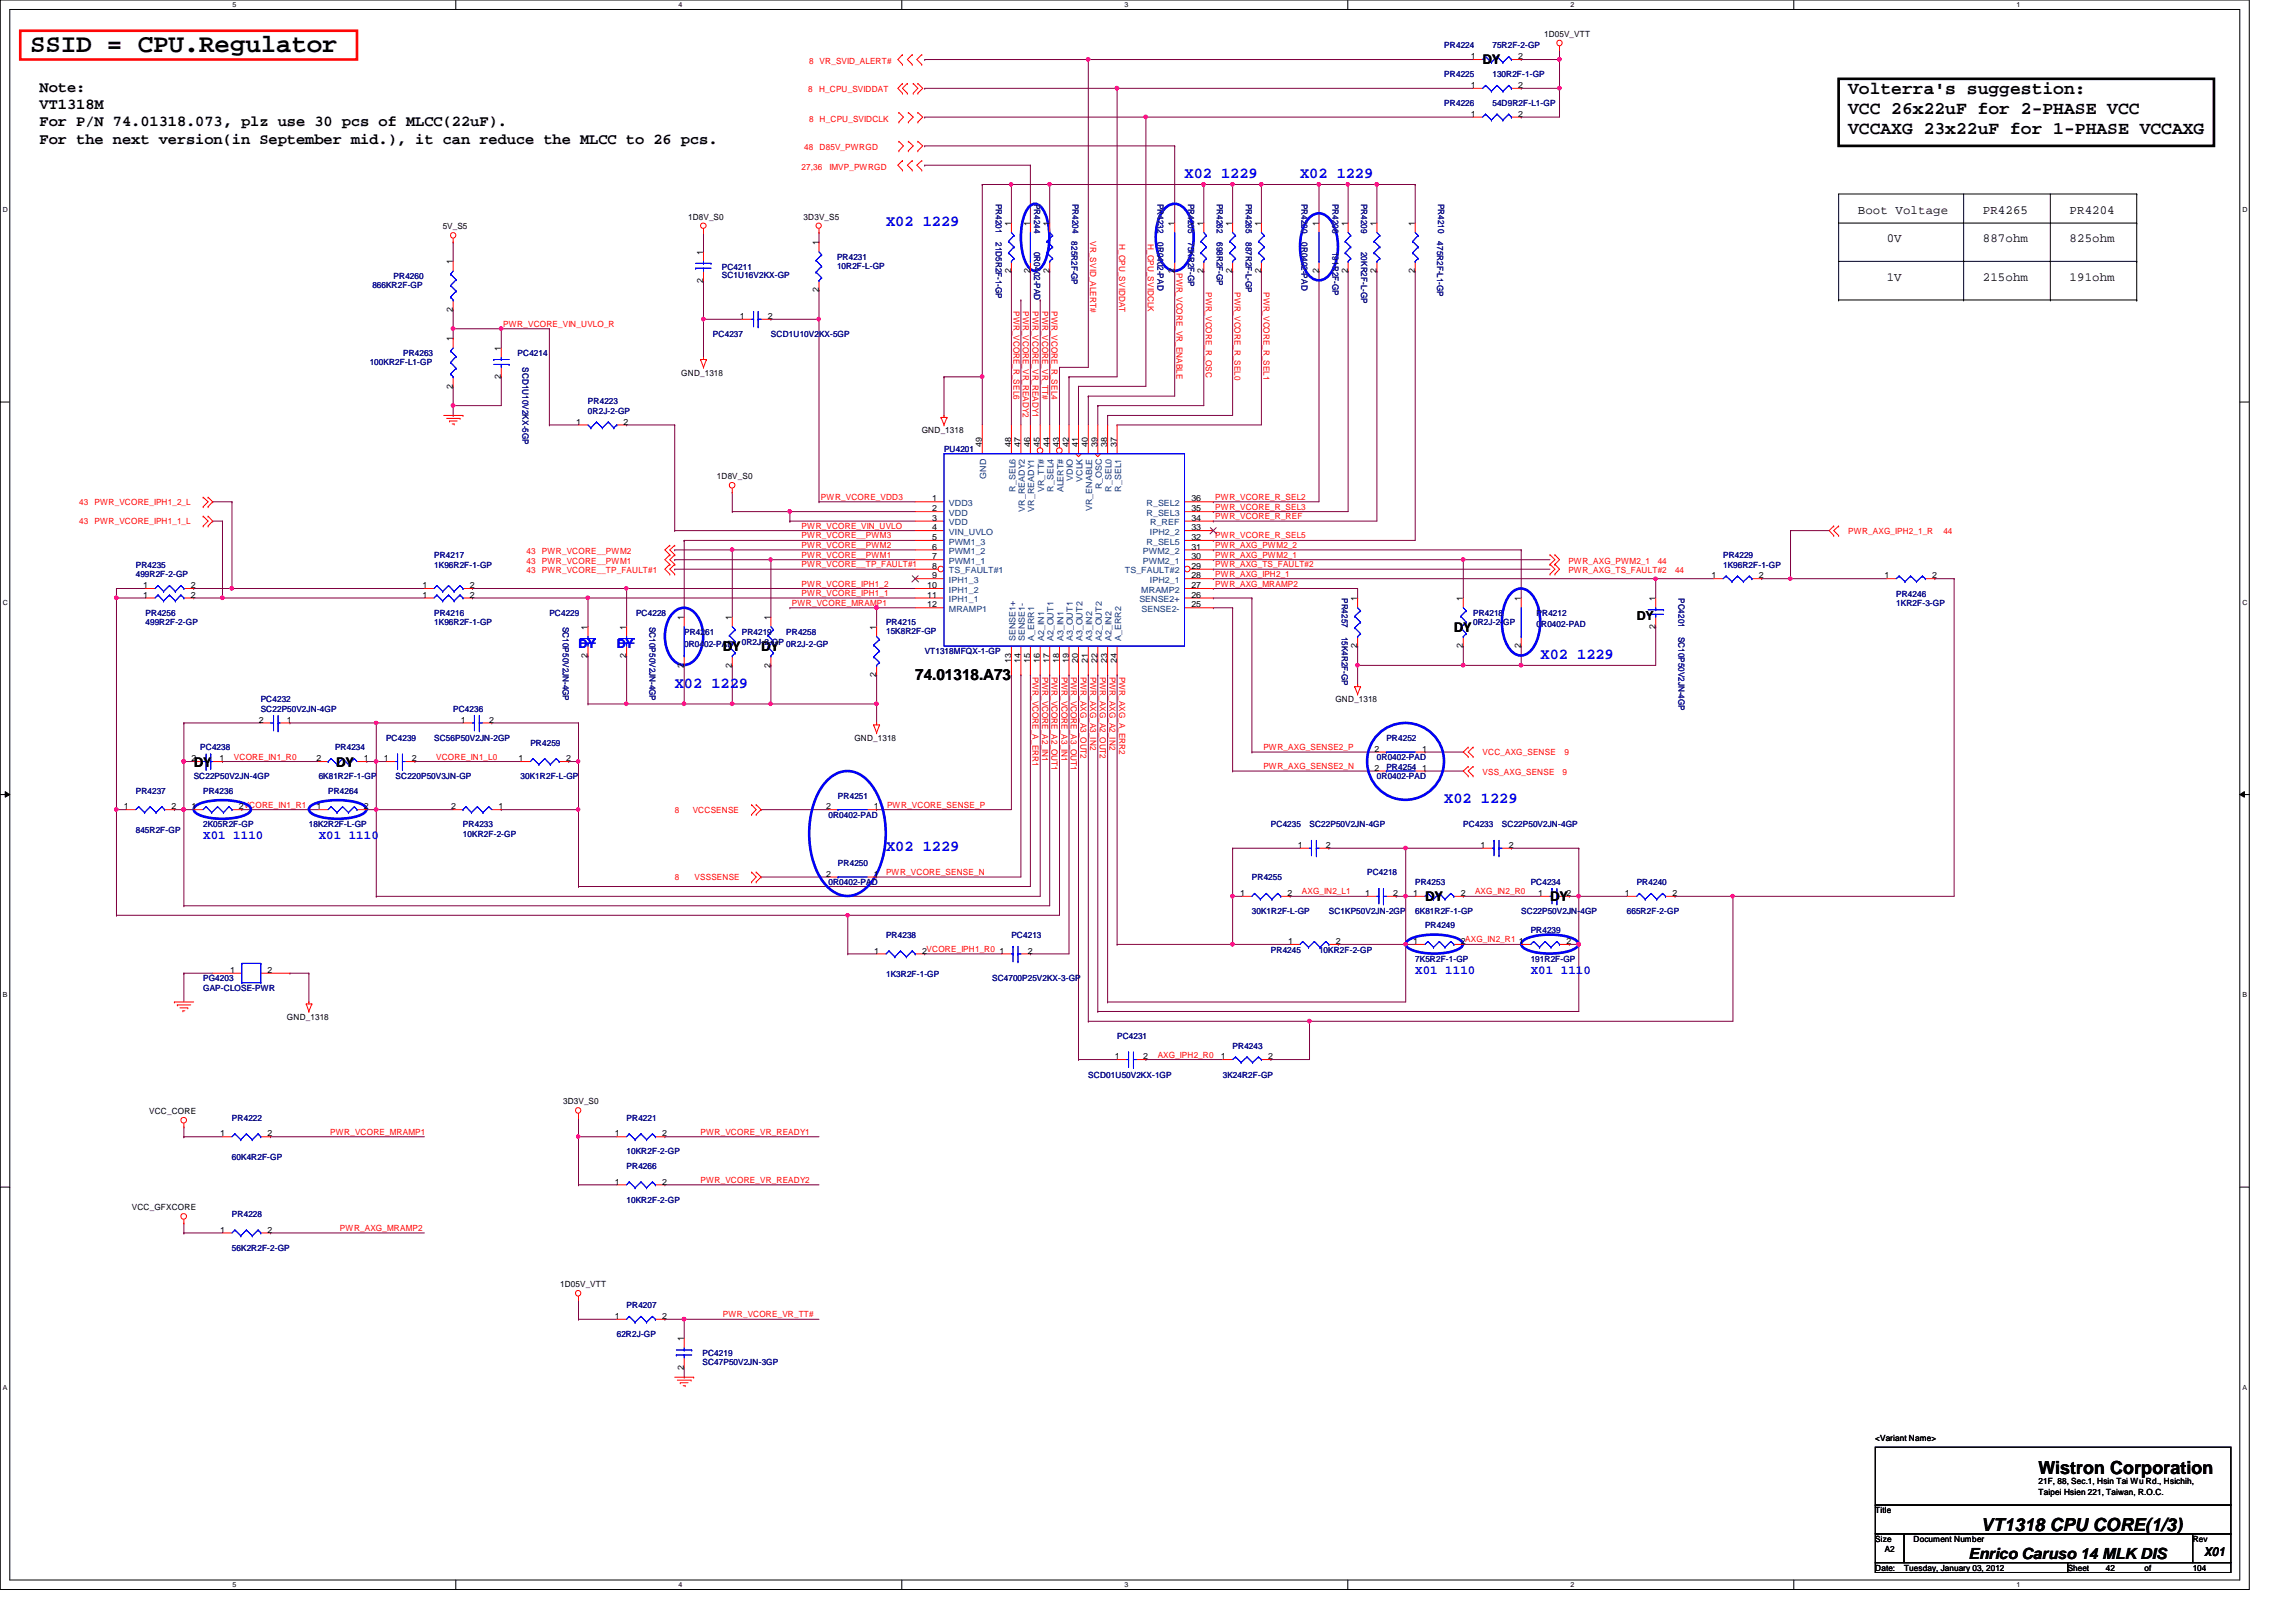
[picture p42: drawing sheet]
<svg xmlns="http://www.w3.org/2000/svg" width="297mm" height="210mm" viewBox="0 0 297 210" stroke-linecap="round" stroke-linejoin="round" font-family="sans-serif">
<defs><g id="words">
<text font-size="3.3" x="3.9" y="6.7">SSID = CPU.Regulator</text>
<g font-size="2.3">
<text x="239.1" y="12.1">Volterra's suggestion:</text>
<text x="239.1" y="14.7">VCC 26x22uF for 2-PHASE VCC</text>
<text x="239.1" y="17.4">VCCAXG 23x22uF for 1-PHASE VCCAXG</text>
<text x="263.7" y="190.7">Wistron Corporation</text>
<text x="256.3" y="198.2">VT1318 CPU CORE(1/3)</text>
</g>
<g font-size="2">
<text x="5.1" y="11.9">Note:</text>
<text x="191.8" y="8.3">DY</text>
<text x="5.1" y="14.1">VT1318M</text>
<text x="5.1" y="16.3">For P/N 74.01318.073, plz use 30 pcs of MLCC(22uF).</text>
<text x="5.1" y="18.6">For the next version(in September mid.), it can reduce the MLCC to 26 pcs.</text>
<text x="188.1" y="81.8">DY</text>
<text x="93.5" y="84.3">DY</text>
<text x="98.5" y="84.3">DY</text>
<text x="118.4" y="88">74.01318.A73</text>
<text x="25.1" y="99.2">DY</text>
<text x="43.5" y="99.2">DY</text>
<text x="184.4" y="116.6">DY</text>
<text x="200.5" y="116.6">DY</text>
<text x="254.7" y="201.7">Enrico Caruso 14 MLK DIS</text>
</g>
<g font-size="2" fill="#00f">
<text x="153.2" y="23">X02 1229</text>
<text x="168.2" y="23">X02 1229</text>
<text x="114.6" y="29.3">X02 1229</text>
<text x="87.3" y="89">X02 1229</text>
<text x="199.3" y="85.3">X02 1229</text>
<text x="186.9" y="103.9">X02 1229</text>
<text x="114.6" y="110.2">X02 1229</text>
</g>
<g font-size="1.6">
<text x="240.4" y="27.6">Boot Voltage</text>
<text x="256.5" y="27.6">PR4265</text>
<text x="267.8" y="27.6">PR4204</text>
<text x="244.1" y="31.4">0V</text>
<text x="256.5" y="31.4">887ohm</text>
<text x="267.8" y="31.4">825ohm</text>
<text x="244.1" y="36.4">1V</text>
<text x="256.5" y="36.4">215ohm</text>
<text x="267.8" y="36.4">191ohm</text>
<text x="211.7" y="80.2">DY</text>
<text x="285.2" y="201.4">X01</text>
</g>
<g font-size="1.6" fill="#00f">
<text x="74.8" y="83.9">DY</text>
<text x="79.8" y="83.9">DY</text>
<text x="26.3" y="108.6">X01 1110</text>
<text x="41.2" y="108.6">X01 1110</text>
<text x="183.1" y="126">X01 1110</text>
<text x="198" y="126">X01 1110</text>
</g>
<g font-size="1.1">
<text x="199.8" y="4.8">1D05V_VTT</text>
<text x="190.3" y="11.4">1</text>
<text x="190.3" y="7.7">1</text>
<text x="196.4" y="11.4">2</text>
<text x="196.4" y="7.7">2</text>
<text x="190.3" y="15.1">1</text>
<text x="196.4" y="15.1">2</text>
<text x="57.3" y="29.7">5V_S5</text>
<text x="89" y="28.4">1D8V_S0</text>
<text x="104" y="28.4">3D3V_S5</text>
<text x="130.8" y="29.2" transform="rotate(-90 130.8 29.2)">1</text>
<text x="133.3" y="29.2" transform="rotate(-90 133.3 29.2)">1</text>
<text x="135.8" y="29.2" transform="rotate(-90 135.8 29.2)">1</text>
<text x="151.9" y="29.2" transform="rotate(-90 151.9 29.2)">1</text>
<text x="155.7" y="29.2" transform="rotate(-90 155.7 29.2)">1</text>
<text x="159.4" y="29.2" transform="rotate(-90 159.4 29.2)">1</text>
<text x="163.1" y="29.2" transform="rotate(-90 163.1 29.2)">1</text>
<text x="170.6" y="29.2" transform="rotate(-90 170.6 29.2)">1</text>
<text x="174.4" y="29.2" transform="rotate(-90 174.4 29.2)">1</text>
<text x="178.1" y="29.2" transform="rotate(-90 178.1 29.2)">1</text>
<text x="183" y="29.2" transform="rotate(-90 183 29.2)">1</text>
<text x="58.6" y="34.2" transform="rotate(-90 58.6 34.2)">1</text>
<text x="91" y="32.9" transform="rotate(-90 91 32.9)">1</text>
<text x="105.9" y="31.7" transform="rotate(-90 105.9 31.7)">1</text>
<text x="130.8" y="35.3" transform="rotate(-90 130.8 35.3)">2</text>
<text x="133.3" y="35.3" transform="rotate(-90 133.3 35.3)">2</text>
<text x="135.8" y="35.3" transform="rotate(-90 135.8 35.3)">2</text>
<text x="151.9" y="35.3" transform="rotate(-90 151.9 35.3)">2</text>
<text x="155.7" y="35.3" transform="rotate(-90 155.7 35.3)">2</text>
<text x="159.4" y="35.3" transform="rotate(-90 159.4 35.3)">2</text>
<text x="163.1" y="35.3" transform="rotate(-90 163.1 35.3)">2</text>
<text x="170.6" y="35.3" transform="rotate(-90 170.6 35.3)">2</text>
<text x="174.4" y="35.3" transform="rotate(-90 174.4 35.3)">2</text>
<text x="178.1" y="35.3" transform="rotate(-90 178.1 35.3)">2</text>
<text x="183" y="35.3" transform="rotate(-90 183 35.3)">2</text>
<text x="58.6" y="40.3" transform="rotate(-90 58.6 40.3)">2</text>
<text x="91" y="36.6" transform="rotate(-90 91 36.6)">2</text>
<text x="95.7" y="41.3">1</text>
<text x="99.4" y="41.3">2</text>
<text x="105.9" y="37.8" transform="rotate(-90 105.9 37.8)">2</text>
<text x="58.6" y="44.2" transform="rotate(-90 58.6 44.2)">1</text>
<text x="64.8" y="45.4" transform="rotate(-90 64.8 45.4)">1</text>
<text x="58.6" y="50.3" transform="rotate(-90 58.6 50.3)">2</text>
<text x="64.8" y="49.1" transform="rotate(-90 64.8 49.1)">2</text>
<text x="88.1" y="48.6">GND_1318</text>
<text x="74.5" y="54.9">1</text>
<text x="80.7" y="54.9">2</text>
<text x="119.2" y="56">GND_1318</text>
<text x="127" y="57.8" transform="rotate(-90 127 57.8)">49</text>
<text x="130.8" y="57.8" transform="rotate(-90 130.8 57.8)">48</text>
<text x="132" y="57.8" transform="rotate(-90 132 57.8)">47</text>
<text x="133.3" y="57.8" transform="rotate(-90 133.3 57.8)">46</text>
<text x="134.5" y="57.8" transform="rotate(-90 134.5 57.8)">45</text>
<text x="135.8" y="57.8" transform="rotate(-90 135.8 57.8)">44</text>
<text x="137" y="57.8" transform="rotate(-90 137 57.8)">43</text>
<text x="138.3" y="57.8" transform="rotate(-90 138.3 57.8)">42</text>
<text x="139.5" y="57.8" transform="rotate(-90 139.5 57.8)">41</text>
<text x="140.8" y="57.8" transform="rotate(-90 140.8 57.8)">40</text>
<text x="142" y="57.8" transform="rotate(-90 142 57.8)">39</text>
<text x="143.3" y="57.8" transform="rotate(-90 143.3 57.8)">38</text>
<text x="144.5" y="57.8" transform="rotate(-90 144.5 57.8)">37</text>
<text x="92.7" y="62">1D8V_S0</text>
<text x="120.6" y="64.9">1</text>
<text x="154.1" y="64.9">36</text>
<text x="120.6" y="67.4">3</text>
<text x="120.6" y="68.6">4</text>
<text x="120.6" y="69.9">5</text>
<text x="120.6" y="71.1">6</text>
<text x="120.6" y="66.2">2</text>
<text x="154.1" y="71.1">31</text>
<text x="154.1" y="69.9">32</text>
<text x="154.1" y="67.4">34</text>
<text x="154.1" y="68.6">33</text>
<text x="154.1" y="66.2">35</text>
<text x="18.5" y="76.1">1</text>
<text x="18.5" y="77.3">1</text>
<text x="24.7" y="76.1">2</text>
<text x="24.7" y="77.3">2</text>
<text x="54.6" y="77.3">1</text>
<text x="54.6" y="76.1">1</text>
<text x="60.8" y="77.3">2</text>
<text x="60.8" y="76.1">2</text>
<text x="120" y="77.3">11</text>
<text x="120" y="76.1">10</text>
<text x="120.6" y="72.4">7</text>
<text x="120.6" y="73.6">8</text>
<text x="120.6" y="74.8">9</text>
<text x="154.1" y="76.1">27</text>
<text x="154.1" y="77.3">26</text>
<text x="154.1" y="74.8">28</text>
<text x="154.1" y="73.6">29</text>
<text x="154.1" y="72.4">30</text>
<text x="175.6" y="77.8" transform="rotate(-90 175.6 77.8)">1</text>
<text x="189.3" y="77.8" transform="rotate(-90 189.3 77.8)">1</text>
<text x="196.8" y="77.8" transform="rotate(-90 196.8 77.8)">1</text>
<text x="214.2" y="77.8" transform="rotate(-90 214.2 77.8)">1</text>
<text x="221.4" y="74.8">1</text>
<text x="227.5" y="74.8">2</text>
<text x="243.8" y="74.8">1</text>
<text x="250" y="74.8">2</text>
<text x="76" y="81.5" transform="rotate(-90 76 81.5)">1</text>
<text x="81" y="81.5" transform="rotate(-90 81 81.5)">1</text>
<text x="88.5" y="80.2" transform="rotate(-90 88.5 80.2)">1</text>
<text x="94.7" y="80.2" transform="rotate(-90 94.7 80.2)">1</text>
<text x="99.7" y="80.2" transform="rotate(-90 99.7 80.2)">1</text>
<text x="113.4" y="81.5" transform="rotate(-90 113.4 81.5)">1</text>
<text x="120" y="78.6">12</text>
<text x="154.1" y="78.6">25</text>
<text x="175.6" y="83.9" transform="rotate(-90 175.6 83.9)">2</text>
<text x="189.3" y="83.9" transform="rotate(-90 189.3 83.9)">2</text>
<text x="196.8" y="83.9" transform="rotate(-90 196.8 83.9)">2</text>
<text x="214.2" y="81.4" transform="rotate(-90 214.2 81.4)">2</text>
<text x="76" y="85.1" transform="rotate(-90 76 85.1)">2</text>
<text x="81" y="85.1" transform="rotate(-90 81 85.1)">2</text>
<text x="88.5" y="86.4" transform="rotate(-90 88.5 86.4)">2</text>
<text x="94.7" y="86.4" transform="rotate(-90 94.7 86.4)">2</text>
<text x="99.7" y="86.4" transform="rotate(-90 99.7 86.4)">2</text>
<text x="113.4" y="87.6" transform="rotate(-90 113.4 87.6)">2</text>
<text x="130.8" y="85.8" transform="rotate(-90 130.8 85.8)">13</text>
<text x="132" y="85.8" transform="rotate(-90 132 85.8)">14</text>
<text x="133.3" y="85.8" transform="rotate(-90 133.3 85.8)">15</text>
<text x="134.5" y="85.8" transform="rotate(-90 134.5 85.8)">16</text>
<text x="135.8" y="85.8" transform="rotate(-90 135.8 85.8)">17</text>
<text x="137" y="85.8" transform="rotate(-90 137 85.8)">18</text>
<text x="138.3" y="85.8" transform="rotate(-90 138.3 85.8)">19</text>
<text x="139.5" y="85.8" transform="rotate(-90 139.5 85.8)">20</text>
<text x="140.8" y="85.8" transform="rotate(-90 140.8 85.8)">21</text>
<text x="142" y="85.8" transform="rotate(-90 142 85.8)">22</text>
<text x="143.3" y="85.8" transform="rotate(-90 143.3 85.8)">23</text>
<text x="144.5" y="85.8" transform="rotate(-90 144.5 85.8)">24</text>
<text x="33.5" y="93.5">2</text>
<text x="37.1" y="93.5">1</text>
<text x="59.6" y="93.5">1</text>
<text x="63.3" y="93.5">2</text>
<text x="110.5" y="95.9">GND_1318</text>
<text x="172.8" y="90.9">GND_1318</text>
<text x="24.8" y="98.5">2</text>
<text x="28.4" y="98.5">1</text>
<text x="40.9" y="98.5">2</text>
<text x="47.1" y="98.5">1</text>
<text x="49.7" y="98.5">1</text>
<text x="53.3" y="98.5">2</text>
<text x="67.1" y="98.5">1</text>
<text x="73.2" y="98.5">2</text>
<text x="177.8" y="99.7">2</text>
<text x="177.8" y="97.3">2</text>
<text x="184" y="99.7">1</text>
<text x="184" y="97.3">1</text>
<text x="16" y="104.7">1</text>
<text x="22.2" y="104.7">2</text>
<text x="24.8" y="104.7">1</text>
<text x="30.9" y="104.7">2VCORE_IN1_R1</text>
<text x="40.9" y="104.7">1</text>
<text x="47.1" y="104.7">2</text>
<text x="58.4" y="104.7">2</text>
<text x="64.5" y="104.7">1</text>
<text x="106.9" y="104.7">2</text>
<text x="113.1" y="104.7">1</text>
<text x="106.9" y="113.5">2</text>
<text x="113.1" y="113.5">1</text>
<text x="167.9" y="109.7">1</text>
<text x="171.5" y="109.7">2</text>
<text x="191.6" y="109.7">1</text>
<text x="195.2" y="109.7">2</text>
<text x="160.4" y="116">1</text>
<text x="166.6" y="116">2</text>
<text x="176.6" y="116">1</text>
<text x="180.3" y="116">2</text>
<text x="182.8" y="116">1</text>
<text x="189" y="116">2</text>
<text x="199" y="116">1</text>
<text x="202.6" y="116">2</text>
<text x="210.2" y="116">1</text>
<text x="216.4" y="116">2</text>
<text x="29.8" y="125.9">1</text>
<text x="34.6" y="125.9">2</text>
<text x="113.1" y="123.4">1</text>
<text x="119.3" y="123.4">2VCORE_IPH1_R0</text>
<text x="129.3" y="123.4">1</text>
<text x="133" y="123.4">2</text>
<text x="166.7" y="122.2">1</text>
<text x="172.8" y="122.2">2</text>
<text x="182.8" y="122.2">1</text>
<text x="189" y="122.2">2AXG_IN2_R1</text>
<text x="196.5" y="122.2">1</text>
<text x="202.6" y="122.2">2</text>
<text x="37.1" y="132">GND_1318</text>
<text x="144.2" y="137.1">1</text>
<text x="147.9" y="137.1">2</text>
<text x="157.9" y="137.1">1</text>
<text x="164.1" y="137.1">2</text>
<text x="72.9" y="142.9">3D3V_S0</text>
<text x="19.3" y="144.2">VCC_CORE</text>
<text x="28.5" y="147.1">1</text>
<text x="34.6" y="147.1">2</text>
<text x="79.5" y="147.1">1</text>
<text x="85.7" y="147.1">2</text>
<text x="79.5" y="153.3">1</text>
<text x="85.7" y="153.3">2</text>
<text x="17.1" y="156.6">VCC_GFXCORE</text>
<text x="28.5" y="159.5">1</text>
<text x="34.6" y="159.5">2</text>
<text x="72.5" y="166.6">1D05V_VTT</text>
<text x="79.5" y="170.7">1</text>
<text x="85.7" y="170.7">2</text>
<text x="88.5" y="173.6" transform="rotate(-90 88.5 173.6)">1</text>
<text x="88.5" y="177.2" transform="rotate(-90 88.5 177.2)">2</text>
<text x="242.6" y="186.5">&lt;Variant Name&gt;</text>
<text x="242.6" y="195.8">Title</text>
<text x="263.7" y="192.1">21F, 88, Sec.1, Hsin Tai Wu Rd., Hsichih,</text>
<text x="263.7" y="193.5">Taipei Hsien 221, Taiwan, R.O.C.</text>
<text x="242.6" y="199.6">Size</text>
<text x="242.6" y="203.3">Date:</text>
<text x="243.8" y="200.8">A2</text>
<text x="246.3" y="203.3">Tuesday, January 03, 2012</text>
<text x="247.6" y="199.6">Document Number</text>
<text x="267.5" y="203.3">Sheet</text>
<text x="272.5" y="203.3">42</text>
<text x="277.4" y="203.3">of</text>
<text x="283.7" y="199.6">Rev</text>
<text x="283.7" y="203.3">104</text>
</g>
<g font-size="1.1" fill="#f00">
<text x="104.6" y="11.9">8</text>
<text x="104.7" y="8.3">8 VR_SVID_ALERT#</text>
<text x="106" y="11.9">H_CPU_SVIDDAT</text>
<text x="104.7" y="15.7">8 H_CPU_SVIDCLK</text>
<text x="103.7" y="22">27,36</text>
<text x="104.1" y="19.5">48</text>
<text x="106" y="19.5">D85V_PWRGD</text>
<text x="107.3" y="22">IMVP_PWRGD</text>
<text x="141.1" y="31.2" transform="rotate(90 141.1 31.2)">VR_SVID_ALERT#</text>
<text x="144.8" y="31.6" transform="rotate(90 144.8 31.6)">H_CPU_SVIDDAT</text>
<text x="148.5" y="31.6" transform="rotate(90 148.5 31.6)">H_CPU_SVIDCLK</text>
<text x="152.2" y="35.3" transform="rotate(90 152.2 35.3)">PWR_VCORE_VR_ENABLE</text>
<text x="131.1" y="40.3" transform="rotate(90 131.1 40.3)">PWR_VCORE_R_SEL6</text>
<text x="132.3" y="40.3" transform="rotate(90 132.3 40.3)">PWR_VCORE_VR_READY2</text>
<text x="133.6" y="40.3" transform="rotate(90 133.6 40.3)">PWR_VCORE_VR_READY1</text>
<text x="134.8" y="40.3" transform="rotate(90 134.8 40.3)">PWR_VCORE_VR_TT#</text>
<text x="136.1" y="40.3" transform="rotate(90 136.1 40.3)">PWR_VCORE_R_SEL4</text>
<text x="156" y="37.8" transform="rotate(90 156 37.8)">PWR_VCORE_R_OSC</text>
<text x="159.7" y="37.8" transform="rotate(90 159.7 37.8)">PWR_VCORE_R_SEL0</text>
<text x="163.4" y="37.8" transform="rotate(90 163.4 37.8)">PWR_VCORE_R_SEL1</text>
<text x="65.1" y="42.3">PWR_VCORE_VIN_UVLO_R</text>
<text x="10.2" y="65.4">43</text>
<text x="12.2" y="65.4">PWR_VCORE_IPH1_2_L</text>
<text x="106.2" y="64.7">PWR_VCORE_VDD3</text>
<text x="157.2" y="64.7">PWR_VCORE_R_SEL2</text>
<text x="157.2" y="66">PWR_VCORE_R_SEL3</text>
<text x="10.2" y="67.9">43</text>
<text x="12.2" y="67.9">PWR_VCORE_IPH1_1_L</text>
<text x="68.1" y="71.8">43</text>
<text x="70.1" y="71.8">PWR_VCORE__PWM2</text>
<text x="103.7" y="69.7">PWR_VCORE__PWM3</text>
<text x="103.7" y="70.9">PWR_VCORE__PWM2</text>
<text x="103.7" y="68.4">PWR_VCORE_VIN_UVLO</text>
<text x="157.2" y="67.2">PWR_VCORE_R_REF</text>
<text x="157.2" y="69.7">PWR_VCORE_R_SEL5</text>
<text x="157.2" y="70.9">PWR_AXG_PWM2_2</text>
<text x="239.1" y="69.1">PWR_AXG_IPH2_1_R</text>
<text x="251.4" y="69.1">44</text>
<text x="68.1" y="73">43</text>
<text x="68.1" y="74.2">43</text>
<text x="70.1" y="73">PWR_VCORE__PWM1</text>
<text x="70.1" y="74.2">PWR_VCORE__TP_FAULT#1</text>
<text x="103.7" y="72.2">PWR_VCORE__PWM1</text>
<text x="103.7" y="73.4">PWR_VCORE__TP_FAULT#1</text>
<text x="103.7" y="77.1">PWR_VCORE_IPH1_1</text>
<text x="103.7" y="75.9">PWR_VCORE_IPH1_2</text>
<text x="157.2" y="74.6">PWR_AXG_IPH2_1</text>
<text x="157.2" y="72.2">PWR_AXG_PWM2_1</text>
<text x="157.2" y="73.4">PWR_AXG_TS_FAULT#2</text>
<text x="157.2" y="75.9">PWR_AXG_MRAMP2</text>
<text x="202.9" y="73">PWR_AXG_PWM2_1</text>
<text x="202.9" y="74.2">PWR_AXG_TS_FAULT#2</text>
<text x="214.5" y="73">44</text>
<text x="216.7" y="74.2">44</text>
<text x="102.4" y="78.4">PWR_VCORE_MRAMP1</text>
<text x="133.6" y="87.6" transform="rotate(90 133.6 87.6)">PWR_VCORE_A_ERR1</text>
<text x="134.8" y="87.6" transform="rotate(90 134.8 87.6)">PWR_VCORE_A2_IN1</text>
<text x="136.1" y="87.6" transform="rotate(90 136.1 87.6)">PWR_VCORE_A2_OUT1</text>
<text x="137.3" y="87.6" transform="rotate(90 137.3 87.6)">PWR_VCORE_A3_IN1</text>
<text x="138.6" y="87.6" transform="rotate(90 138.6 87.6)">PWR_VCORE_A3_OUT1</text>
<text x="139.8" y="87.6" transform="rotate(90 139.8 87.6)">PWR_AXG_A3_OUT2</text>
<text x="141.1" y="87.6" transform="rotate(90 141.1 87.6)">PWR_AXG_A3_IN2</text>
<text x="142.3" y="87.6" transform="rotate(90 142.3 87.6)">PWR_AXG_A2_OUT2</text>
<text x="143.5" y="87.6" transform="rotate(90 143.5 87.6)">PWR_AXG_A2_IN2</text>
<text x="144.8" y="87.6" transform="rotate(90 144.8 87.6)">PWR_AXG_A_ERR2</text>
<text x="30.3" y="98.3">VCORE_IN1_R0</text>
<text x="56.4" y="98.3">VCORE_IN1_L0</text>
<text x="163.4" y="99.5">PWR_AXG_SENSE2_N</text>
<text x="163.4" y="97.1">PWR_AXG_SENSE2_P</text>
<text x="191.8" y="100.2">VSS_AXG_SENSE</text>
<text x="191.8" y="97.7">VCC_AXG_SENSE</text>
<text x="202.1" y="100.2">9</text>
<text x="202.4" y="97.7">9</text>
<text x="87.3" y="105.2">8</text>
<text x="89.6" y="105.2">VCCSENSE</text>
<text x="114.8" y="104.5">PWR_VCORE_SENSE_P</text>
<text x="87.3" y="113.9">8</text>
<text x="89.9" y="113.9">VSSSENSE</text>
<text x="114.6" y="113.2">PWR_VCORE_SENSE_N</text>
<text x="168.4" y="115.7">AXG_IN2_L1</text>
<text x="190.8" y="115.7">AXG_IN2_R0</text>
<text x="149.8" y="136.9">AXG_IPH2_R0</text>
<text x="42.7" y="146.9">PWR_VCORE_MRAMP1</text>
<text x="90.6" y="146.9">PWR_VCORE_VR_READY1</text>
<text x="90.6" y="153.1">PWR_VCORE_VR_READY2</text>
<text x="44" y="159.3">PWR_AXG_MRAMP2</text>
<text x="93.5" y="170.5">PWR_VCORE_VR_TT#</text>
</g>
<g font-size="1.1" fill="#000080">
<text x="186.9" y="10">PR4225</text>
<text x="186.9" y="6.3">PR4224</text>
<text x="193.1" y="10">130R2F-1-GP</text>
<text x="193.1" y="6.3">75R2F-2-GP</text>
<text x="186.9" y="13.7">PR4226</text>
<text x="193.1" y="13.7">54D9R2F-L1-GP</text>
<text x="128.8" y="26.4" transform="rotate(90 128.8 26.4)">PR4201</text>
<text x="133.8" y="26.4" transform="rotate(90 133.8 26.4)">PR4244</text>
<text x="138.8" y="26.4" transform="rotate(90 138.8 26.4)">PR4204</text>
<text x="149.7" y="26.4" transform="rotate(90 149.7 26.4)">PR4232</text>
<text x="153.7" y="26.4" transform="rotate(90 153.7 26.4)">PR4205</text>
<text x="157.4" y="26.4" transform="rotate(90 157.4 26.4)">PR4262</text>
<text x="161.2" y="26.4" transform="rotate(90 161.2 26.4)">PR4265</text>
<text x="168.4" y="26.4" transform="rotate(90 168.4 26.4)">PR4220</text>
<text x="172.4" y="26.4" transform="rotate(90 172.4 26.4)">PR4208</text>
<text x="176.1" y="26.4" transform="rotate(90 176.1 26.4)">PR4209</text>
<text x="186.1" y="26.4" transform="rotate(90 186.1 26.4)">PR4210</text>
<text x="93.4" y="34.9">PC4211</text>
<text x="108.3" y="33.7">PR4231</text>
<text x="108.3" y="34.8">10R2F-L-GP</text>
<text x="128.8" y="31.3" transform="rotate(90 128.8 31.3)">21D5R2F-1-GP</text>
<text x="133.8" y="32.6" transform="rotate(90 133.8 32.6)">0R0402-PAD</text>
<text x="138.6" y="31.2" transform="rotate(90 138.6 31.2)">825R2F-GP</text>
<text x="149.7" y="31.3" transform="rotate(90 149.7 31.3)">0R0402-PAD</text>
<text x="153.7" y="31.3" transform="rotate(90 153.7 31.3)">75KR2F-GP</text>
<text x="157.4" y="31.3" transform="rotate(90 157.4 31.3)">698R2F-GP</text>
<text x="161.2" y="31.3" transform="rotate(90 161.2 31.3)">887R2F-L-GP</text>
<text x="168.4" y="31.3" transform="rotate(90 168.4 31.3)">0R0402-PAD</text>
<text x="172.4" y="32.6" transform="rotate(90 172.4 32.6)">191R2F-GP</text>
<text x="176.1" y="32.6" transform="rotate(90 176.1 32.6)">20KR2F-L-GP</text>
<text x="185.9" y="31.2" transform="rotate(90 185.9 31.2)">475R2F-L1-GP</text>
<text x="48.2" y="37.3">866KR2F-GP</text>
<text x="50.9" y="36.2">PR4260</text>
<text x="93.4" y="36">SC1U16V2KX-GP</text>
<text x="47.8" y="47.2">100KR2F-L1-GP</text>
<text x="52.2" y="46.1">PR4263</text>
<text x="67" y="46.1">PC4214</text>
<text x="67.6" y="47.5" transform="rotate(90 67.6 47.5)">SCD1U10V2KX-5GP</text>
<text x="92.2" y="43.6">PC4237</text>
<text x="99.7" y="43.6">SCD1U10V2KX-5GP</text>
<text x="76.1" y="52.3">PR4223</text>
<text x="76.1" y="53.6">0R2J-2-GP</text>
<text x="122.1" y="58.5">PU4201</text>
<text x="17.6" y="73.5">PR4235</text>
<text x="17.6" y="74.7">499R2F-2-GP</text>
<text x="56.2" y="72.2">PR4217</text>
<text x="56.2" y="73.5">1K96R2F-1-GP</text>
<text x="173.6" y="77.4" transform="rotate(90 173.6 77.4)">PR4257</text>
<text x="217.2" y="77.4" transform="rotate(90 217.2 77.4)">PC4201</text>
<text x="222.9" y="72.2">PR4229</text>
<text x="222.9" y="73.5">1K96R2F-1-GP</text>
<text x="245.3" y="77.2">PR4246</text>
<text x="18.8" y="79.7">PR4256</text>
<text x="18.8" y="80.9">499R2F-2-GP</text>
<text x="56.2" y="79.7">PR4216</text>
<text x="56.2" y="80.9">1K96R2F-1-GP</text>
<text x="71.1" y="79.7">PC4229</text>
<text x="72.8" y="81.1" transform="rotate(90 72.8 81.1)">SC10P50V2JN-4GP</text>
<text x="82.3" y="79.7">PC4228</text>
<text x="84" y="81.1" transform="rotate(90 84 81.1)">SC10P50V2JN-4GP</text>
<text x="88.5" y="82.2">PR4261</text>
<text x="88.5" y="83.7">0R0402-PAD</text>
<text x="96" y="82.2">PR4219</text>
<text x="96" y="83.4">0R2J-2-GP 0R2J-2-GP</text>
<text x="101.7" y="82.2">PR4258</text>
<text x="114.6" y="80.9">PR4215</text>
<text x="114.6" y="82.1">15K8R2F-GP</text>
<text x="173.6" y="82.4" transform="rotate(90 173.6 82.4)">15K4R2F-GP</text>
<text x="190.6" y="79.7">PR4218</text>
<text x="190.6" y="80.9">0R2J-2-GP</text>
<text x="198.8" y="79.7">PR4212</text>
<text x="198.8" y="81.2">0R0402-PAD</text>
<text x="217.2" y="82.4" transform="rotate(90 217.2 82.4)">SC10P50V2JN-4GP</text>
<text x="245.3" y="78.4">1KR2F-3-GP</text>
<text x="119.6" y="84.7">VT1318MFQX-1-GP</text>
<text x="33.7" y="90.9">PC4232</text>
<text x="33.7" y="92.2">SC22P50V2JN-4GP</text>
<text x="50" y="95.9">PC4239</text>
<text x="56.2" y="95.9">SC56P50V2JN-2GP</text>
<text x="58.6" y="92.2">PC4236</text>
<text x="179.4" y="95.9">PR4252</text>
<text x="25.1" y="100.8">SC22P50V2JN-4GP</text>
<text x="25.9" y="97.1">PC4238</text>
<text x="41.2" y="100.8">6K81R2F-1-GP</text>
<text x="43.3" y="97.1">PR4234</text>
<text x="51.2" y="100.8">SC220P50V3JN-GP</text>
<text x="67.3" y="100.8">30K1R2F-L-GP</text>
<text x="68.6" y="96.5">PR4259</text>
<text x="178.1" y="100.8">0R0402-PAD</text>
<text x="178.1" y="98.4">0R0402-PAD</text>
<text x="179.4" y="99.6">PR4254</text>
<text x="17.6" y="102.7">PR4237</text>
<text x="17.6" y="107.8">845R2F-GP</text>
<text x="26.3" y="102.7">PR4236</text>
<text x="26.3" y="107.1">2K05R2F-GP</text>
<text x="40" y="107.1">18K2R2F-L-GP</text>
<text x="42.5" y="102.7">PR4264</text>
<text x="59.9" y="107.1">PR4233</text>
<text x="107.2" y="105.8">0R0402-PAD</text>
<text x="108.4" y="103.3">PR4251</text>
<text x="164.4" y="107.1">PC4235</text>
<text x="169.4" y="107.1">SC22P50V2JN-4GP</text>
<text x="189.3" y="107.1">PC4233</text>
<text x="194.3" y="107.1">SC22P50V2JN-4GP</text>
<text x="59.9" y="108.3">10KR2F-2-GP</text>
<text x="108.4" y="112.1">PR4250</text>
<text x="162" y="113.9">PR4255</text>
<text x="176.9" y="113.3">PC4218</text>
<text x="107.2" y="114.6">0R0402-PAD</text>
<text x="162" y="118.3">30K1R2F-L-GP</text>
<text x="171.9" y="118.3">SC1KP50V2JN-2GP</text>
<text x="183.1" y="114.6">PR4253</text>
<text x="183.1" y="118.3">6K81R2F-1-GP</text>
<text x="196.8" y="118.3">SC22P50V2JN-4GP</text>
<text x="198" y="114.6">PC4234</text>
<text x="210.5" y="118.3">665R2F-2-GP</text>
<text x="211.7" y="114.6">PR4240</text>
<text x="114.6" y="121.4">PR4238</text>
<text x="130.8" y="121.4">PC4213</text>
<text x="164.4" y="123.3">PR4245</text>
<text x="170.6" y="123.3">10KR2F-2-GP</text>
<text x="183.1" y="124.5">7K5R2F-1-GP</text>
<text x="184.4" y="120.1">PR4249</text>
<text x="198" y="120.8">PR4239</text>
<text x="198" y="124.5">191R2F-GP</text>
<text x="26.3" y="127">PG4203</text>
<text x="26.3" y="128.2">GAP-CLOSE-PWR</text>
<text x="114.6" y="126.5">1K3R2F-1-GP</text>
<text x="128.4" y="127">SC4700P25V2KX-3-GP</text>
<text x="144.5" y="134.5">PC4231</text>
<text x="159.5" y="135.7">PR4243</text>
<text x="140.8" y="139.4">SCD01U50V2KX-1GP</text>
<text x="158.2" y="139.4">3K24R2F-GP</text>
<text x="30" y="145">PR4222</text>
<text x="81.1" y="145">PR4221</text>
<text x="81.1" y="149.4">10KR2F-2-GP</text>
<text x="30" y="150.2">60K4R2F-GP</text>
<text x="81.1" y="151.3">PR4266</text>
<text x="81.1" y="155.6">10KR2F-2-GP</text>
<text x="30" y="157.5">PR4228</text>
<text x="30" y="161.8">56K2R2F-2-GP</text>
<text x="79.8" y="173.1">62R2J-GP</text>
<text x="81.1" y="169.3">PR4207</text>
<text x="90.9" y="175.5">PC4219</text>
<text x="90.9" y="176.7">SC47P50V2JN-3GP</text>
</g>
<g font-size="1.1" fill="#004080">
<text x="122.8" y="65.5">VDD3</text>
<text x="127.6" y="61.9" transform="rotate(-90 127.6 61.9)">GND</text>
<text x="131.4" y="63.6" transform="rotate(-90 131.4 63.6)">R_SEL6</text>
<text x="135.1" y="63.7" transform="rotate(-90 135.1 63.7)">VR_TT#</text>
<text x="136.3" y="63.6" transform="rotate(-90 136.3 63.6)">R_SEL4</text>
<text x="137.6" y="63.7" transform="rotate(-90 137.6 63.7)">ALERT#</text>
<text x="138.8" y="62.2" transform="rotate(-90 138.8 62.2)">VDIO</text>
<text x="140" y="62.4" transform="rotate(-90 140 62.4)">VCLK</text>
<text x="142.5" y="63.3" transform="rotate(-90 142.5 63.3)">R_OSC</text>
<text x="143.8" y="63.6" transform="rotate(-90 143.8 63.6)">R_SEL0</text>
<text x="145" y="63.6" transform="rotate(-90 145 63.6)">R_SEL1</text>
<text x="148.3" y="65.5">R_SEL2</text>
<text x="122.8" y="68">VDD</text>
<text x="122.8" y="69.2">VIN_UVLO</text>
<text x="122.8" y="70.5">PWM1_3</text>
<text x="122.8" y="71.7">PWM1_2</text>
<text x="122.8" y="66.8">VDD</text>
<text x="132.6" y="66.2" transform="rotate(-90 132.6 66.2)">VR_READY2</text>
<text x="133.8" y="66.2" transform="rotate(-90 133.8 66.2)">VR_READY1</text>
<text x="141.3" y="66.1" transform="rotate(-90 141.3 66.1)">VR_ENABLE</text>
<text x="147.9" y="71.7">PWM2_2</text>
<text x="148.3" y="70.5">R_SEL5</text>
<text x="148.3" y="66.8">R_SEL3</text>
<text x="148.8" y="69.2">IPH2_2</text>
<text x="148.8" y="68">R_REF</text>
<text x="122.8" y="73">PWM1_1</text>
<text x="122.8" y="77.9">IPH1_1</text>
<text x="122.8" y="74.2">TS_FAULT#1</text>
<text x="122.8" y="75.4">IPH1_3</text>
<text x="122.8" y="76.7">IPH1_2</text>
<text x="145.5" y="74.2">TS_FAULT#2</text>
<text x="147.4" y="77.9">SENSE2+</text>
<text x="147.7" y="76.7">MRAMP2</text>
<text x="147.9" y="73">PWM2_1</text>
<text x="148.8" y="75.4">IPH2_1</text>
<text x="122.8" y="79.2">MRAMP1</text>
<text x="131.4" y="83" transform="rotate(-90 131.4 83)">SENSE1+</text>
<text x="132.6" y="83" transform="rotate(-90 132.6 83)">SENSE1-</text>
<text x="133.8" y="83" transform="rotate(-90 133.8 83)">A_ERR1</text>
<text x="135.1" y="83" transform="rotate(-90 135.1 83)">A2_IN1</text>
<text x="136.3" y="83" transform="rotate(-90 136.3 83)">A2_OUT1</text>
<text x="137.6" y="83" transform="rotate(-90 137.6 83)">A3_IN1</text>
<text x="138.8" y="83" transform="rotate(-90 138.8 83)">A3_OUT1</text>
<text x="140" y="83" transform="rotate(-90 140 83)">A3_OUT2</text>
<text x="141.3" y="83" transform="rotate(-90 141.3 83)">A3_IN2</text>
<text x="142.5" y="83" transform="rotate(-90 142.5 83)">A2_OUT2</text>
<text x="143.8" y="83" transform="rotate(-90 143.8 83)">A2_IN2</text>
<text x="145" y="83" transform="rotate(-90 145 83)">A_ERR2</text>
<text x="147.7" y="79.2">SENSE2-</text>
</g>
<g font-size=".9">
<text x="30.1" y=".9">5</text>
<text x="87.8" y=".9">4</text>
<text x="145.5" y=".9">3</text>
<text x="203.2" y=".9">2</text>
<text x="260.9" y=".9">1</text>
<text x=".4" y="27.4">D</text>
<text x="290.1" y="27.4">D</text>
<text x=".4" y="78.2">C</text>
<text x="290.1" y="78.2">C</text>
<text x=".4" y="129">B</text>
<text x="290.1" y="129">B</text>
<text x=".4" y="179.8">A</text>
<text x="290.1" y="179.8">A</text>
<text x="30.1" y="205.4">5</text>
<text x="87.8" y="205.4">4</text>
<text x="145.5" y="205.4">3</text>
<text x="203.2" y="205.4">2</text>
<text x="260.9" y="205.4">1</text>
</g>
</g></defs>
<path d="M0 0h291v205.7h-291zM1.3 1.2h288.5v203.3h-288.5z" fill="none" stroke="#000" stroke-width=".13"/>
<g fill="#fff">
<path d="M30.1 .1h.5v1h-.5z"/>
<path d="M30.1 204.6h.5v1h-.5z"/>
</g>
<path d="M59 0v1.2M59 204.5v1.2" fill="none" stroke="#000" stroke-width=".13"/>
<g fill="#fff">
<path d="M87.8 .1h.5v1h-.5z"/>
<path d="M87.8 204.6h.5v1h-.5z"/>
</g>
<path d="M116.7 0v1.2M116.7 204.5v1.2" fill="none" stroke="#000" stroke-width=".13"/>
<g fill="#fff">
<path d="M145.5 .1h.5v1h-.5z"/>
<path d="M145.5 204.6h.5v1h-.5z"/>
</g>
<path d="M174.4 0v1.2M174.4 204.5v1.2" fill="none" stroke="#000" stroke-width=".13"/>
<g fill="#fff">
<path d="M203.2 .1h.5v1h-.5z"/>
<path d="M203.2 204.6h.5v1h-.5z"/>
</g>
<path d="M232.1 0v1.2M232.1 204.5v1.2" fill="none" stroke="#000" stroke-width=".13"/>
<g fill="#fff">
<path d="M260.9 .1h.5v1h-.5z"/>
<path d="M260.9 204.6h.5v1h-.5z"/>
<path d="M.4 26.6h.6v1h-.6z"/>
<path d="M290.1 26.6h.6v1h-.6z"/>
<path d="M.4 77.4h.6v1h-.6z"/>
<path d="M290.1 77.4h.6v1h-.6z"/>
</g>
<path d="M0 52h1.3M289.8 52h1.2" fill="none" stroke="#000" stroke-width=".13"/>
<g fill="#fff">
<path d="M.4 128.2h.6v1h-.6z"/>
<path d="M290.1 128.2h.6v1h-.6z"/>
</g>
<path d="M0 102.8h1.3M.7 102.4l.6 .4-.6 .4zM289.8 102.8l.6-.4v.8zM289.8 102.8h1.2" fill="none" stroke="#000" stroke-width=".13"/>
<path d="M.7 102.4l.6 .4-.6 .4zM289.8 102.8l.6-.4v.8z" fill="#000"/>
<g fill="#fff">
<path d="M.4 179h.5v1h-.5z"/>
<path d="M290.1 179h.6v1h-.6z"/>
</g>
<path d="M0 153.6h1.3M289.8 153.6h1.2" fill="none" stroke="#000" stroke-width=".13"/>
<g fill="none" stroke="#800040" stroke-width=".13">
<path d="M119.6 21.4h.1M119.6 21.4h13.7M133.3 21.4h.1M133.3 21.4v7.5M71.1 42.5h.1M71.1 42.5v12.5M130.8 87.3h.1M130.8 87.3v17.5M74.8 170.7h.1M74.8 168.2h.1M74.8 170.7h5M74.8 168.2v2.5"/>
<path d="M88.5 170.7h.1M88.5 178.2h.1M88.5 170.7h17.5M88.5 170.7v2.5M88.5 177v1.2"/>
</g>
<path d="M88.3 170.5h.3l.1 .2-.1 .2h-.1h-.2z" fill-rule="evenodd" fill="#f0f"/>
<path d="M88.3 170.5h.3l.1 .2-.1 .2h-.1h-.2z" fill="none" stroke="#f0f" stroke-width=".13"/>
<path d="M71.1 55h.1M71.1 55h3.7M15.1 76.2h.1M15.1 76.2h3.7M157 64.9h.1M157 64.9h13.6M196.8 86.1h.1M196.8 86.1h17.4M139.5 137.1h.1M139.5 137.1h5M86 170.7h.1M86 170.7h2.5" fill="none" stroke="#800040" stroke-width=".13"/>
<path d="M196.6 85.9h.3l.1 .2-.1 .1-.1 .1-.2-.1z" fill-rule="evenodd" fill="#f0f"/>
<path d="M196.6 85.9h.3l.1 .2-.1 .1-.1 .1-.2-.1z" fill="none" stroke="#f0f" stroke-width=".13"/>
<path d="M170.6 23.9h.1M170.6 23.9h3.8" fill="none" stroke="#800040" stroke-width=".13"/>
<path d="M170.4 23.7h.4l.1 .1-.1 .2-.2 .1-.2-.1z" fill-rule="evenodd" fill="#f0f"/>
<path d="M170.4 23.7h.4l.1 .1-.1 .2-.2 .1-.2-.1z" fill="none" stroke="#f0f" stroke-width=".13"/>
<g fill="none" stroke="#800040" stroke-width=".13">
<path d="M170.6 35.1h.1M170.6 35.1v29.8M88.5 69.9h.1M88.5 69.9h29.9M94.7 71.2h.1M94.7 71.2h23.7M102.2 78.7h.1M102.2 78.7h11.2M113.4 78.7h.1M113.4 78.7v2.4M98.5 113.5h.1M98.5 104.8h.1"/>
<path d="M98.5 113.5h8.7M98.5 104.8h8.7"/>
</g>
<path d="M94.5 71h.4l.1 .1-.1 .2-.2 .1-.2-.1z" fill-rule="evenodd" fill="#f0f"/>
<path d="M94.5 71h.4l.1 .1-.1 .2-.2 .1-.2-.1z" fill="none" stroke="#f0f" stroke-width=".13"/>
<path d="M58.6 53.8h.1M58.6 52.5v1.3M99.7 72.4h.1M99.7 72.4h18.7" fill="none" stroke="#800040" stroke-width=".13"/>
<path d="M99.5 72.2h.3l.1 .2-.1 .2h-.1h-.2z" fill-rule="evenodd" fill="#f0f"/>
<path d="M99.5 72.2h.3l.1 .2-.1 .2h-.1h-.2z" fill="none" stroke="#f0f" stroke-width=".13"/>
<path d="M155.7 23.9h.1M155.7 23.9h3.8M157 74.9h.1M157 74.9h57.2M214.2 74.9h.1M214.2 74.9v2.5M113.4 91.1h.1M113.4 91.1v2.5M175.6 86.1h.1M175.6 86.1v2.5M214.2 81.1h.1M214.2 81.1v5" fill="none" stroke="#800040" stroke-width=".13"/>
<path d="M155.5 23.7h.3l.1 .1-.1 .2-.1 .1-.2-.1z" fill-rule="evenodd" fill="#f0f"/>
<path d="M155.5 23.7h.3l.1 .1-.1 .2-.1 .1-.2-.1z" fill="none" stroke="#f0f" stroke-width=".13"/>
<path d="M163.2 23.9h.1M163.2 23.9h7.4" fill="none" stroke="#800040" stroke-width=".13"/>
<path d="M163 23.7h.3l.1 .1-.1 .2-.2 .1-.1-.1z" fill-rule="evenodd" fill="#f0f"/>
<path d="M163 23.7h.3l.1 .1-.1 .2-.2 .1-.1-.1z" fill="none" stroke="#f0f" stroke-width=".13"/>
<path d="M91 36.3h.1M91 36.3v5M170.6 23.9h.1M170.6 23.9v5M174.4 35.1h.1M174.4 35.1v31.1h-17.4M58.6 42.5h.1M58.6 42.5h6.3M157 66.2h.1" fill="none" stroke="#800040" stroke-width=".13"/>
<path d="M58.4 42.3h.4v.2v.2l-.2 .1-.2-.1z" fill-rule="evenodd" fill="#f0f"/>
<path d="M58.4 42.3h.4v.2v.2l-.2 .1-.2-.1z" fill="none" stroke="#f0f" stroke-width=".13"/>
<path d="M91 30.1h.1M91 30.1v2.5M58.6 40h.1M58.6 52.5h.1M58.6 40v2.5M64.9 48.8h.1M64.9 48.8v3.7h-6.3" fill="none" stroke="#800040" stroke-width=".13"/>
<path d="M58.4 52.3h.4v.2v.1l-.2 .1-.2-.1z" fill-rule="evenodd" fill="#f0f"/>
<path d="M58.4 52.3h.4v.2v.1l-.2 .1-.2-.1z" fill="none" stroke="#f0f" stroke-width=".13"/>
<path d="M15.1 77.4h.1M15.1 77.4h3.7" fill="none" stroke="#800040" stroke-width=".13"/>
<path d="M14.9 77.2h.3l.1 .1-.1 .2-.2 .1-.1-.1z" fill-rule="evenodd" fill="#f0f"/>
<path d="M14.9 77.2h.3l.1 .1-.1 .2-.2 .1-.1-.1z" fill="none" stroke="#f0f" stroke-width=".13"/>
<path d="M174.4 23.9h.1M174.4 23.9v5M15.1 77.4h.1M15.1 76.2v1.2" fill="none" stroke="#800040" stroke-width=".13"/>
<path d="M174.2 23.7h.3l.1 .1-.1 .2-.1 .1-.2-.1z" fill-rule="evenodd" fill="#f0f"/>
<path d="M174.2 23.7h.3l.1 .1-.1 .2-.1 .1-.2-.1z" fill="none" stroke="#f0f" stroke-width=".13"/>
<path d="M58.6 43.8h.1M58.6 42.5v1.3M64.9 42.5h.1M64.9 42.5h6.2M94.7 66.2h.1M94.7 66.2h7.5M157 67.4h.1M157 67.4h21.1" fill="none" stroke="#800040" stroke-width=".13"/>
<path d="M64.7 42.3h.3l.1 .2-.1 .2-.2 .1-.1-.1z" fill-rule="evenodd" fill="#f0f"/>
<path d="M64.7 42.3h.3l.1 .2-.1 .2-.2 .1-.1-.1z" fill="none" stroke="#f0f" stroke-width=".13"/>
<path d="M178.1 35.1h.1M178.1 35.1v32.3M127.1 48.8h.1M127.1 48.8v6.2M94.7 63.7h.1M94.7 63.7v2.5" fill="none" stroke="#800040" stroke-width=".13"/>
<path d="M126.9 48.6h.3l.1 .1-.1 .2-.2 .1-.1-.1z" fill-rule="evenodd" fill="#f0f"/>
<path d="M126.9 48.6h.3l.1 .1-.1 .2-.2 .1-.1-.1z" fill="none" stroke="#f0f" stroke-width=".13"/>
<path d="M81.1 84.9h.1M81.1 84.9v6.2" fill="none" stroke="#800040" stroke-width=".13"/>
<path d="M80.9 90.9h.3v.2v.1l-.2 .1-.1-.1z" fill-rule="evenodd" fill="#f0f"/>
<path d="M80.9 90.9h.3v.2v.1l-.2 .1-.1-.1z" fill="none" stroke="#f0f" stroke-width=".13"/>
<path d="M127.1 23.9h.1M127.1 23.9v24.9h-5M178.1 23.9h.1M178.1 23.9v5M122.1 48.8h.1M122.1 48.8v5" fill="none" stroke="#800040" stroke-width=".13"/>
<path d="M177.9 23.7h.4v.1v.2l-.2 .1-.2-.1z" fill-rule="evenodd" fill="#f0f"/>
<path d="M177.9 23.7h.4v.1v.2l-.2 .1-.2-.1z" fill="none" stroke="#f0f" stroke-width=".13"/>
<g fill="none" stroke="#800040" stroke-width=".13">
<path d="M127.1 23.9h.1M127.1 23.9h3.7M130.8 35.1h.1M130.8 35.1v19.9M174.4 23.9h.1M174.4 23.9h3.7M76.1 77.4h.1M76.1 77.4v3.7M157 78.7h.1M157 78.7h2.5M159.5 78.7h.1M159.5 78.7v21.1"/>
<path d="M76.1 91.1h.1M76.1 84.9h.1M76.1 91.1h5M76.1 84.9v6.2M23.8 159.6h.1M23.8 159.6h5M35 147.1h.1M35 159.6h.1M35 147.1h19.9M35 159.6h19.9"/>
</g>
<path d="M130.7 23.7h.2l.1 .1-.1 .2-.1 .1-.1-.1z" fill-rule="evenodd" fill="#f0f"/>
<path d="M130.7 23.7h.2l.1 .1-.1 .2-.1 .1-.1-.1z" fill="none" stroke="#f0f" stroke-width=".13"/>
<g fill="none" stroke="#800040" stroke-width=".13">
<path d="M130.8 23.9h.1M130.8 23.9v5M132.1 38.8h.1M132.1 38.8v16.2M140.8 51.3h.1M140.8 51.3h11.2M140.8 51.3v3.7M81.1 76.2h.1M81.1 76.2v4.9M87.3 68.7h.1M87.3 68.7h31.1M159.5 99.8h.1"/>
<path d="M159.5 99.8h18.6M181.9 109.8h.1M181.9 109.8h9.9M140.8 132.2h.1M140.8 132.2h28.6M164.4 137.1h.1M169.4 132.2h.1M169.4 132.2v4.9h-5"/>
</g>
<path d="M181.7 109.6h.3l.1 .1-.1 .2-.2 .1-.1-.1z" fill-rule="evenodd" fill="#f0f"/>
<path d="M181.7 109.6h.3l.1 .1-.1 .2-.2 .1-.1-.1z" fill="none" stroke="#f0f" stroke-width=".13"/>
<path d="M159.5 122.2h.1M159.5 122.2h7.4" fill="none" stroke="#800040" stroke-width=".13"/>
<path d="M159.3 122h.3l.1 .2-.1 .1-.2 .1-.1-.1z" fill-rule="evenodd" fill="#f0f"/>
<path d="M159.3 122h.3l.1 .2-.1 .1-.2 .1-.1-.1z" fill="none" stroke="#f0f" stroke-width=".13"/>
<g fill="none" stroke="#800040" stroke-width=".13">
<path d="M166.9 116h.1M166.9 116h10M189.3 116h.1M189.3 116h10M195.5 109.8h.1M195.5 109.8h8.8M203 116h.1M203 116h1.3M142 130.9h.1M173.1 122.2h.1M173.1 122.2h10M181.9 122.2h.1"/>
<path d="M204.3 122.2h.1M204.3 122.2v8.7h-62.3"/>
</g>
<path d="M204.1 122h.3l.1 .2-.1 .1-.2 .1-.1-.1z" fill-rule="evenodd" fill="#f0f"/>
<path d="M204.1 122h.3l.1 .2-.1 .1-.2 .1-.1-.1z" fill="none" stroke="#f0f" stroke-width=".13"/>
<path d="M204.3 116h.1M204.3 116h6.2M189.3 122.2h.1M189.3 122.2h7.5M203 122.2h.1M203 122.2h1.3" fill="none" stroke="#800040" stroke-width=".13"/>
<path d="M204.1 122h.3l.1 .2-.1 .1-.2 .1-.1-.1z" fill-rule="evenodd" fill="#f0f"/>
<path d="M204.1 122h.3l.1 .2-.1 .1-.2 .1-.1-.1z" fill="none" stroke="#f0f" stroke-width=".13"/>
<g fill="none" stroke="#800040" stroke-width=".13">
<path d="M157 69.9h.1M157 69.9h26.1M250.3 74.9h.1M250.3 74.9h2.5M181.9 116h.1M181.9 116h1.2M204.3 109.8h.1M204.3 109.8v6.2M144.5 122.2h.1M144.5 122.2h15M169.4 132.2h.1M169.4 132.2h54.8"/>
<path d="M181.9 122.2h.1M181.9 122.2v7.5"/>
</g>
<path d="M169.2 132h.3l.1 .1-.1 .2-.1 .1-.2-.1z" fill-rule="evenodd" fill="#f0f"/>
<path d="M169.2 132h.3l.1 .1-.1 .2-.1 .1-.2-.1z" fill="none" stroke="#f0f" stroke-width=".13"/>
<path d="M224.2 116h.1M224.2 116v16.2" fill="none" stroke="#800040" stroke-width=".13"/>
<path d="M224 115.8h.3l.1 .2-.1 .1-.1 .1-.2-.1z" fill-rule="evenodd" fill="#f0f"/>
<path d="M224 115.8h.3l.1 .2-.1 .1-.1 .1-.2-.1z" fill="none" stroke="#f0f" stroke-width=".13"/>
<path d="M159.5 116h.1M159.5 109.8h.1M159.5 116h1.2M159.5 109.8h8.7M159.5 109.8v12.4M216.7 116h.1M216.7 116h7.5M143.3 129.7h.1M143.3 129.7h38.6" fill="none" stroke="#800040" stroke-width=".13"/>
<path d="M159.3 115.8h.3l.1 .2-.1 .1-.2 .1-.1-.1z" fill-rule="evenodd" fill="#f0f"/>
<path d="M159.3 115.8h.3l.1 .2-.1 .1-.2 .1-.1-.1z" fill="none" stroke="#f0f" stroke-width=".13"/>
<g fill="none" stroke="#800040" stroke-width=".13">
<path d="M58.6 31.3h.1M58.6 31.3v2.5M133.3 35.1h.1M133.3 35.1v19.9M134.6 38.8h.1M134.6 38.8v16.2M183.1 35.1h.1M183.1 35.1v34.8M102.2 67.4h.1M102.2 66.2h.1M102.2 67.4h16.2M102.2 66.2v1.2"/>
<path d="M102.2 66.2h16.2M157 77.4h.1M157 77.4h5M162 77.4h.1M162 77.4v19.9"/>
</g>
<path d="M102 66h.3l.1 .2-.1 .1-.2 .1-.1-.1z" fill-rule="evenodd" fill="#f0f"/>
<path d="M102 66h.3l.1 .2-.1 .1-.2 .1-.1-.1z" fill="none" stroke="#f0f" stroke-width=".13"/>
<path d="M135.8 35.1h.1M135.8 23.9h.1M135.8 23.9v5M135.8 35.1v19.9M178.1 23.9h.1M178.1 23.9h5M183.1 23.9h.1M183.1 23.9v5M144.5 87.3h.1M144.5 87.3v34.9M162 97.3h.1M162 97.3h16.1" fill="none" stroke="#800040" stroke-width=".13"/>
<path d="M135.6 23.7h.3l.1 .1-.1 .2-.1 .1-.2-.1z" fill-rule="evenodd" fill="#f0f"/>
<path d="M135.6 23.7h.3l.1 .1-.1 .2-.1 .1-.2-.1z" fill="none" stroke="#f0f" stroke-width=".13"/>
<g fill="none" stroke="#800040" stroke-width=".13">
<path d="M140.8 7.7h.1M140.8 7.7v39.8M144.5 11.4h.1M144.5 11.4v37.4M148.2 15.2h.1M148.2 15.2v34.8M130.8 23.9h.1M130.8 23.9h5M106 64.9h.1M106 64.9h12.4M157 71.2h.1M157 72.4h.1"/>
<path d="M157 71.2h39.8M157 72.4h32.3M142 87.3h.1M142 87.3v43.6M143.3 87.3h.1M143.3 87.3v42.4M23.8 147.1h.1M23.8 147.1h5M23.8 145.8v1.3"/>
</g>
<path d="M189.1 72.2h.3l.1 .2-.1 .2h-.1h-.2z" fill-rule="evenodd" fill="#f0f"/>
<path d="M189.1 72.2h.3l.1 .2-.1 .2h-.1h-.2z" fill="none" stroke="#f0f" stroke-width=".13"/>
<path d="M106 41.3h.1M106 41.3v23.6M140.8 87.3h.1M140.8 87.3v44.9" fill="none" stroke="#800040" stroke-width=".13"/>
<path d="M105.8 41.1h.3v.2v.1l-.2 .1-.1-.1z" fill-rule="evenodd" fill="#f0f"/>
<path d="M105.8 41.1h.3v.2v.1l-.2 .1-.1-.1z" fill="none" stroke="#f0f" stroke-width=".13"/>
<g fill="none" stroke="#800040" stroke-width=".13">
<path d="M152 35.1h.1M152 35.1v16.2M81.1 55h.1M81.1 55h6.2M138.3 87.3h.1M138.3 87.3v36.1h-5M139.5 87.3h.1M139.5 87.3v49.8M109.7 118.4h.1M109.7 118.4h27.4M119.6 123.4h.1M119.6 123.4h10"/>
<path d="M133.3 123.4h.1M23.8 159.6h.1M23.8 158.3v1.3"/>
</g>
<path d="M109.5 118.3h.3l.1 .1-.1 .2-.2 .1-.1-.1z" fill-rule="evenodd" fill="#f0f"/>
<path d="M109.5 118.3h.3l.1 .1-.1 .2-.2 .1-.1-.1z" fill="none" stroke="#f0f" stroke-width=".13"/>
<path d="M157 73.7h.1M157 73.7h43.5M214.2 74.9h.1M214.2 74.9h7.5M135.8 87.3h.1M135.8 87.3v29.9M137.1 87.3h.1M137.1 87.3v31.1" fill="none" stroke="#800040" stroke-width=".13"/>
<path d="M214 74.7h.3l.1 .2-.1 .1-.1 .1-.2-.1z" fill-rule="evenodd" fill="#f0f"/>
<path d="M214 74.7h.3l.1 .2-.1 .1-.1 .1-.2-.1z" fill="none" stroke="#f0f" stroke-width=".13"/>
<g fill="none" stroke="#800040" stroke-width=".13">
<path d="M201.8 7.7h.1M201.8 7.7v3.7M155.7 35.1h.1M155.7 35.1v17.4M159.5 35.1h.1M159.5 23.9h.1M159.5 23.9v5M159.5 35.1v18.7M163.2 35.1h.1M163.2 35.1v19.9M91 41.3h.1M91 41.3h5"/>
<path d="M99.7 41.3h.1M99.7 41.3h6.3M87.3 73.7h.1M87.3 73.7h31.1M231.6 74.9h.1M231.6 74.9h12.5M133.3 87.3h.1M133.3 87.3v27.4M134.6 87.3h.1M134.6 87.3v28.7M113.4 113.5h.1M113.4 104.8h.1"/>
<path d="M113.4 113.5h18.7M113.4 104.8h17.4M86 147.1h.1M86 147.1h20"/>
</g>
<path d="M201.6 11.2h.3l.1 .2-.1 .2h-.2h-.1z" fill-rule="evenodd" fill="#f0f"/>
<path d="M201.6 11.2h.3l.1 .2-.1 .2h-.2h-.1z" fill="none" stroke="#f0f" stroke-width=".13"/>
<path d="M196.8 7.7h.1M196.8 7.7h5M157 76.2h.1M157 76.2h18.6" fill="none" stroke="#800040" stroke-width=".13"/>
<path d="M201.6 7.5h.3l.1 .2-.1 .1-.2 .1-.1-.1z" fill-rule="evenodd" fill="#f0f"/>
<path d="M201.6 7.5h.3l.1 .2-.1 .1-.2 .1-.1-.1z" fill="none" stroke="#f0f" stroke-width=".13"/>
<path d="M144.5 11.4h.1M144.5 11.4h46.1M148.2 15.2h.1M148.2 15.2h42.4M196.8 11.4h.1M196.8 15.2h.1M196.8 11.4h5M201.8 11.4h.1M201.8 11.4v3.8h-5" fill="none" stroke="#800040" stroke-width=".13"/>
<path d="M144.3 11.2h.4v.2v.2h-.2h-.2z" fill-rule="evenodd" fill="#f0f"/>
<path d="M144.3 11.2h.4v.2v.2h-.2h-.2z" fill="none" stroke="#f0f" stroke-width=".13"/>
<path d="M140.8 7.7h.1M140.8 7.7h49.8" fill="none" stroke="#800040" stroke-width=".13"/>
<path d="M140.6 7.5h.3l.1 .2-.1 .1-.1 .1-.2-.1z" fill-rule="evenodd" fill="#f0f"/>
<path d="M140.6 7.5h.3l.1 .2-.1 .1-.1 .1-.2-.1z" fill="none" stroke="#f0f" stroke-width=".13"/>
<path d="M113.4 78.7h.1M113.4 78.7h5" fill="none" stroke="#800040" stroke-width=".13"/>
<path d="M113.2 78.5h.3l.1 .1-.1 .2-.1 .1-.2-.1z" fill-rule="evenodd" fill="#f0f"/>
<path d="M113.2 78.5h.3l.1 .1-.1 .2-.1 .1-.2-.1z" fill="none" stroke="#f0f" stroke-width=".13"/>
<path d="M106 31.3h.1M106 30.1v1.2M76.1 77.4h.1M76.1 77.4h42.3" fill="none" stroke="#800040" stroke-width=".13"/>
<path d="M75.9 77.2h.3l.1 .1-.1 .2-.2 .1-.1-.1z" fill-rule="evenodd" fill="#f0f"/>
<path d="M75.9 77.2h.3l.1 .1-.1 .2-.2 .1-.1-.1z" fill="none" stroke="#f0f" stroke-width=".13"/>
<path d="M155.7 23.9h.1M155.7 23.9v5" fill="none" stroke="#800040" stroke-width=".13"/>
<path d="M155.5 23.7h.3l.1 .1-.1 .2-.1 .1-.2-.1z" fill-rule="evenodd" fill="#f0f"/>
<path d="M155.5 23.7h.3l.1 .1-.1 .2-.1 .1-.2-.1z" fill="none" stroke="#f0f" stroke-width=".13"/>
<path d="M135.8 23.9h.1M135.8 23.9h19.9M91 41.3h.1M91 41.3v5" fill="none" stroke="#800040" stroke-width=".13"/>
<path d="M90.8 41.1h.3l.1 .2-.1 .1-.1 .1-.2-.1z" fill-rule="evenodd" fill="#f0f"/>
<path d="M90.8 41.1h.3l.1 .2-.1 .1-.1 .1-.2-.1z" fill="none" stroke="#f0f" stroke-width=".13"/>
<path d="M81.1 76.2h.1M81.1 76.2h37.3M184.4 97.3h.1M184.4 97.3h4.9" fill="none" stroke="#800040" stroke-width=".13"/>
<path d="M80.9 76h.3v.1v.2l-.2 .1-.1-.1z" fill-rule="evenodd" fill="#f0f"/>
<path d="M80.9 76h.3v.1v.2l-.2 .1-.1-.1z" fill="none" stroke="#f0f" stroke-width=".13"/>
<g fill="none" stroke="#800040" stroke-width=".13">
<path d="M106 37.5h.1M106 37.5v3.8M163.2 23.9h.1M163.2 23.9v5M139.5 50h.1M139.5 50h8.7M139.5 50v5M175.6 77.4h.1M175.6 76.2v1.2M196.8 71.2h.1M196.8 71.2v6.2M132.1 87.3h.1"/>
<path d="M132.1 87.3v26.2M175.6 83.6h.1M175.6 83.6v2.5M184.4 99.8h.1M184.4 99.8h4.9M189.3 86.1h.1M196.8 83.6h.1M196.8 83.6v2.5h-7.5"/>
</g>
<path d="M189.1 85.9h.3l.1 .2-.1 .1-.1 .1-.2-.1z" fill-rule="evenodd" fill="#f0f"/>
<path d="M189.1 85.9h.3l.1 .2-.1 .1-.1 .1-.2-.1z" fill="none" stroke="#f0f" stroke-width=".13"/>
<g fill="none" stroke="#800040" stroke-width=".13">
<path d="M152 18.9h.1M152 18.9v10M23.8 93.6h.1M23.8 93.6h9.9M48.7 93.6h.1M48.7 93.6h11.2M53.7 98.6h.1M53.7 98.6h13.6M48.7 104.8h.1M48.7 104.8h9.9M74.8 114.7h.1M74.8 114.7h58.5"/>
<path d="M86 153.3h.1M86 153.3h20"/>
</g>
<path d="M48.5 104.6h.3l.1 .1-.1 .2-.2 .1-.1-.1z" fill-rule="evenodd" fill="#f0f"/>
<path d="M48.5 104.6h.3l.1 .1-.1 .2-.2 .1-.1-.1z" fill="none" stroke="#f0f" stroke-width=".13"/>
<path d="M23.8 98.6h.1M23.8 98.6h1.3M28.8 98.6h.1M28.8 98.6h12.4M23.8 117.2h.1M23.8 104.8h.1M23.8 117.2h112M23.8 104.8v12.4" fill="none" stroke="#800040" stroke-width=".13"/>
<path d="M23.6 104.6h.3l.1 .1-.1 .2-.2 .1-.1-.1z" fill-rule="evenodd" fill="#f0f"/>
<path d="M23.6 104.6h.3l.1 .1-.1 .2-.2 .1-.1-.1z" fill="none" stroke="#f0f" stroke-width=".13"/>
<path d="M22.6 104.8h.1M22.6 104.8h2.5M23.8 104.8h.1M31.3 104.8h.1M31.3 104.8h9.9" fill="none" stroke="#800040" stroke-width=".13"/>
<path d="M23.6 104.6h.3l.1 .1-.1 .2-.2 .1-.1-.1z" fill-rule="evenodd" fill="#f0f"/>
<path d="M23.6 104.6h.3l.1 .1-.1 .2-.2 .1-.1-.1z" fill="none" stroke="#f0f" stroke-width=".13"/>
<path d="M23.8 93.6h.1M23.8 93.6v5M48.7 98.6h.1M48.7 98.6h1.2" fill="none" stroke="#800040" stroke-width=".13"/>
<path d="M23.6 98.4h.3l.1 .1-.1 .2-.2 .1-.1-.1z" fill-rule="evenodd" fill="#f0f"/>
<path d="M23.6 98.4h.3l.1 .1-.1 .2-.2 .1-.1-.1z" fill="none" stroke="#f0f" stroke-width=".13"/>
<path d="M63.6 93.6h.1M63.6 93.6h11.2M73.6 98.6h.1M74.8 93.6h.1M74.8 93.6v5h-1.2M48.7 104.8h.1M48.7 116h.1M48.7 104.8v11.2M48.7 116h85.9M74.8 104.8h.1M74.8 104.8v9.9" fill="none" stroke="#800040" stroke-width=".13"/>
<path d="M74.6 104.6h.3l.1 .1-.1 .2-.1 .1-.2-.1z" fill-rule="evenodd" fill="#f0f"/>
<path d="M74.6 104.6h.3l.1 .1-.1 .2-.1 .1-.2-.1z" fill="none" stroke="#f0f" stroke-width=".13"/>
<path d="M119.6 18.9h.1M119.6 18.9h32.4M23.8 98.6h.1M23.8 98.6v6.2" fill="none" stroke="#800040" stroke-width=".13"/>
<path d="M23.6 98.4h.3l.1 .1-.1 .2-.2 .1-.1-.1z" fill-rule="evenodd" fill="#f0f"/>
<path d="M23.6 98.4h.3l.1 .1-.1 .2-.2 .1-.1-.1z" fill="none" stroke="#f0f" stroke-width=".13"/>
<path d="M87.3 71.2h.1M87.3 71.2h7.4M94.7 71.2h.1M94.7 71.2v8.7M88.5 91.1h.1M94.7 86.1h.1M94.7 86.1v5h-6.2" fill="none" stroke="#800040" stroke-width=".13"/>
<path d="M88.3 90.9h.3l.1 .2-.1 .1-.1 .1-.2-.1z" fill-rule="evenodd" fill="#f0f"/>
<path d="M88.3 90.9h.3l.1 .2-.1 .1-.1 .1-.2-.1z" fill="none" stroke="#f0f" stroke-width=".13"/>
<path d="M159.5 23.9h.1M159.5 23.9h3.7M138.3 48.8h.1M138.3 48.8h6.2M138.3 48.8v6.2M171.9 109.8h.1M171.9 109.8h10M224.2 116h.1M224.2 116h28.6M74.8 147.1h.1M74.8 147.1v6.2" fill="none" stroke="#800040" stroke-width=".13"/>
<path d="M159.3 23.7h.3l.1 .1-.1 .2-.2 .1-.1-.1z" fill-rule="evenodd" fill="#f0f"/>
<path d="M159.3 23.7h.3l.1 .1-.1 .2-.2 .1-.1-.1z" fill="none" stroke="#f0f" stroke-width=".13"/>
<path d="M37.5 93.6h.1M37.5 93.6h11.2M48.7 93.6h.1M48.7 93.6v5" fill="none" stroke="#800040" stroke-width=".13"/>
<path d="M48.5 93.4h.3l.1 .2-.1 .1-.2 .1-.1-.1z" fill-rule="evenodd" fill="#f0f"/>
<path d="M48.5 93.4h.3l.1 .2-.1 .1-.2 .1-.1-.1z" fill="none" stroke="#f0f" stroke-width=".13"/>
<path d="M47.5 98.6h.1M47.5 98.6h1.2M48.7 98.6h.1M48.7 98.6v6.2h-1.2M47.5 104.8h.1" fill="none" stroke="#800040" stroke-width=".13"/>
<path d="M48.5 98.4h.3l.1 .1-.1 .2-.2 .1-.1-.1z" fill-rule="evenodd" fill="#f0f"/>
<path d="M48.5 98.4h.3l.1 .1-.1 .2-.2 .1-.1-.1z" fill="none" stroke="#f0f" stroke-width=".13"/>
<path d="M119.6 7.7h.1M119.6 7.7h21.2M64.9 104.8h.1M64.9 104.8h9.9M181.9 116h.1M181.9 116v6.2" fill="none" stroke="#800040" stroke-width=".13"/>
<path d="M181.7 122h.3l.1 .2-.1 .1-.2 .1-.1-.1z" fill-rule="evenodd" fill="#f0f"/>
<path d="M181.7 122h.3l.1 .2-.1 .1-.2 .1-.1-.1z" fill="none" stroke="#f0f" stroke-width=".13"/>
<path d="M181.7 115.8h.3l.1 .2-.1 .1-.2 .1-.1-.1z" fill-rule="evenodd" fill="#f0f"/>
<path d="M181.7 115.8h.3l.1 .2-.1 .1-.2 .1-.1-.1z" fill="none" stroke="#f0f" stroke-width=".13"/>
<path d="M119.6 11.4h.1M119.6 11.4h24.9M15.1 104.8h.1M15.1 104.8v13.6" fill="none" stroke="#800040" stroke-width=".13"/>
<path d="M14.9 104.6h.3l.1 .1-.1 .2-.2 .1-.1-.1z" fill-rule="evenodd" fill="#f0f"/>
<path d="M14.9 104.6h.3l.1 .1-.1 .2-.2 .1-.1-.1z" fill="none" stroke="#f0f" stroke-width=".13"/>
<g fill="none" stroke="#800040" stroke-width=".13">
<path d="M119.6 15.2h.1M119.6 15.2h28.6M137.1 47.5h.1M137.1 47.5h3.7M137.1 47.5v7.5M15.1 77.4h.1M15.1 77.4v27.4M231.6 68.7h.1M231.6 68.7h5M23.8 125.9h.1M23.8 125.9v3.8M23.8 125.9h3.7"/>
<path d="M37.5 125.9h.1M37.5 125.9h2.5M40 125.9h.1M40 125.9v3.8"/>
</g>
<path d="M148.1 15h.3l.1 .1-.1 .2-.2 .1-.1-.1z" fill-rule="evenodd" fill="#f0f"/>
<path d="M148.1 15h.3l.1 .1-.1 .2-.2 .1-.1-.1z" fill="none" stroke="#f0f" stroke-width=".13"/>
<path d="M27.5 64.9h.1M27.5 64.9h2.5M189.3 72.4h.1M189.3 72.4h11.2M94.7 91.1h.1M94.7 91.1h5M113.4 87.3h.1M113.4 87.3v3.8M15.1 104.8h.1M15.1 104.8h1.2" fill="none" stroke="#800040" stroke-width=".13"/>
<path d="M94.5 90.9h.4l.1 .2-.1 .1-.2 .1-.2-.1z" fill-rule="evenodd" fill="#f0f"/>
<path d="M94.5 90.9h.4l.1 .2-.1 .1-.2 .1-.2-.1z" fill="none" stroke="#f0f" stroke-width=".13"/>
<path d="M201.8 7.7h.1M201.8 6.4v1.3M87.3 55h.1M87.3 55v13.7M30 64.9h.1M30 64.9v11.3M61.1 77.4h.1M61.1 77.4h15" fill="none" stroke="#800040" stroke-width=".13"/>
<path d="M29.8 76h.3l.1 .1-.1 .2-.1 .1-.2-.1z" fill-rule="evenodd" fill="#f0f"/>
<path d="M29.8 76h.3l.1 .1-.1 .2-.1 .1-.2-.1z" fill="none" stroke="#f0f" stroke-width=".13"/>
<path d="M25.1 76.2h.1M25.1 76.2h4.9M231.6 68.7h.1M231.6 68.7v6.2M81.1 91.1h.1M88.5 86.1h.1M88.5 86.1v5h-7.4" fill="none" stroke="#800040" stroke-width=".13"/>
<path d="M231.4 74.7h.4l.1 .2-.1 .1-.2 .1-.2-.1z" fill-rule="evenodd" fill="#f0f"/>
<path d="M231.4 74.7h.4l.1 .2-.1 .1-.2 .1-.2-.1z" fill="none" stroke="#f0f" stroke-width=".13"/>
<g fill="none" stroke="#800040" stroke-width=".13">
<path d="M64.9 42.5h.1M64.9 42.5v2.5M144.5 55h.1M144.5 55h18.7M27.5 67.4h.1M27.5 67.4h1.3M88.5 69.9h.1M88.5 69.9v10M99.7 72.4h.1M99.7 72.4v7.5M227.9 74.9h.1M227.9 74.9h3.7"/>
<path d="M74.8 98.6h.1M74.8 98.6v6.2"/>
</g>
<path d="M74.6 98.4h.3l.1 .1-.1 .2-.1 .1-.2-.1z" fill-rule="evenodd" fill="#f0f"/>
<path d="M74.6 98.4h.3l.1 .1-.1 .2-.1 .1-.2-.1z" fill="none" stroke="#f0f" stroke-width=".13"/>
<path d="M99.7 86.1h.1M99.7 91.1h.1M99.7 86.1v5M99.7 91.1h13.7M148.2 137.1h.1M148.2 137.1h10" fill="none" stroke="#800040" stroke-width=".13"/>
<path d="M113.2 90.9h.3l.1 .2-.1 .1-.1 .1-.2-.1z" fill-rule="evenodd" fill="#f0f"/>
<path d="M113.2 90.9h.3l.1 .2-.1 .1-.1 .1-.2-.1z" fill="none" stroke="#f0f" stroke-width=".13"/>
<path d="M99.5 90.9h.3l.1 .2-.1 .1-.1 .1-.2-.1z" fill-rule="evenodd" fill="#f0f"/>
<path d="M99.5 90.9h.3l.1 .2-.1 .1-.1 .1-.2-.1z" fill="none" stroke="#f0f" stroke-width=".13"/>
<path d="M204.3 116h.1M204.3 116v6.2" fill="none" stroke="#800040" stroke-width=".13"/>
<path d="M204.1 115.8h.3l.1 .2-.1 .1-.2 .1-.1-.1z" fill-rule="evenodd" fill="#f0f"/>
<path d="M204.1 115.8h.3l.1 .2-.1 .1-.2 .1-.1-.1z" fill="none" stroke="#f0f" stroke-width=".13"/>
<g fill="none" stroke="#800040" stroke-width=".13">
<path d="M58.6 50h.1M58.6 50v2.5M143.3 53.8h.1M143.3 55h.1M143.3 53.8h16.2M143.3 53.8v1.2M30 76.2h.1M30 76.2h24.9M61.1 76.2h.1M61.1 76.2h20M189.3 72.4h.1M189.3 72.4v5"/>
<path d="M252.8 74.9h.1M252.8 74.9v41.1M175.6 86.1h.1M189.3 83.6h.1M189.3 83.6v2.5h-13.7"/>
</g>
<path d="M175.4 85.9h.4v.2v.1l-.2 .1-.2-.1z" fill-rule="evenodd" fill="#f0f"/>
<path d="M175.4 85.9h.4v.2v.1l-.2 .1-.2-.1z" fill="none" stroke="#f0f" stroke-width=".13"/>
<path d="M28.8 67.4h.1M28.8 67.4v10M87.3 72.4h.1M87.3 72.4h12.4M109.7 118.4h.1M109.7 118.4v5M109.7 123.4h.1M109.7 123.4h3.7" fill="none" stroke="#800040" stroke-width=".13"/>
<path d="M28.6 77.2h.3l.1 .1-.1 .2-.2 .1-.1-.1z" fill-rule="evenodd" fill="#f0f"/>
<path d="M28.6 77.2h.3l.1 .1-.1 .2-.2 .1-.1-.1z" fill="none" stroke="#f0f" stroke-width=".13"/>
<g fill="none" stroke="#800040" stroke-width=".13">
<path d="M142 52.5h.1M142 52.5h13.7M142 52.5v2.5M25.1 77.4h.1M25.1 77.4h29.8M28.8 77.4h.1M15.1 118.4h.1M15.1 118.4h94.6M180.6 116h.1M181.9 109.8h.1M181.9 109.8v6.2h-1.3M74.8 153.3h.1"/>
<path d="M74.8 147.1h.1M74.8 144.6h.1M74.8 153.3h5M74.8 147.1h5M74.8 144.6v2.5"/>
</g>
<path d="M74.6 146.9h.3l.1 .2-.1 .1-.1 .1-.2-.1z" fill-rule="evenodd" fill="#f0f"/>
<path d="M74.6 146.9h.3l.1 .2-.1 .1-.1 .1-.2-.1z" fill="none" stroke="#f0f" stroke-width=".13"/>
<g fill="none" stroke="#f00" stroke-width=".13">
<path d="M116.3 15.8h.1M116.3 14.6h.1M116.3 19.5h.1M116.3 18.3h.1M116.3 14.6l.6 .6-.6 .6M116.3 18.3l.6 .6-.6 .6M116.8 8.3h.1M116.8 7.1h.1M116.8 12.1h.1M116.8 10.8h.1M116.8 7.1l-.6 .6 .6 .6M116.8 10.8l-.6 .6 .6 .7"/>
<path d="M117.4 10.8h.1M117.4 12.1h.1M117.4 10.8l-.6 .6 .6 .7M117.5 14.6h.1M117.5 15.8h.1M117.5 18.3h.1M117.5 19.5h.1M117.5 14.6l.6 .6-.6 .6M117.5 18.3l.6 .6-.6 .6M118 7.1h.1M118 8.3h.1M118 7.1l-.6 .6 .6 .6"/>
<path d="M118.1 12.1h.1M118.1 10.8h.1M118.1 10.8l.6 .6-.6 .7M118.7 15.8h.1M118.7 14.6h.1M118.7 19.5h.1M118.7 18.3h.1M118.7 12.1h.1M118.7 10.8h.1M118.7 14.6l.7 .6-.7 .6M118.7 18.3l.7 .6-.7 .6M118.7 10.8l.7 .6-.7 .7"/>
<path d="M119.2 8.3h.1M119.2 7.1h.1M119.2 7.1l-.6 .6 .6 .6M190.6 11.4h1.2M195.5 11.4h1.3M201.8 6.4h.1M201.8 6v.4M58.6 31.3h.1M58.6 30.9v.4M91 30.1h.1M91 29.6v.5M106 30.1h.1"/>
<path d="M106 29.6v.5M106 31.3v1.3M106 36.3v1.2M116.8 22h.1M116.8 20.8h.1M116.8 20.8l-.6 .6 .6 .6M118 20.8h.1M118 22h.1M118 20.8l-.6 .6 .6 .6M119.2 22h.1M119.2 20.8h.1M119.2 20.8l-.6 .6 .6 .6"/>
<path d="M133.3 28.9v1.2M133.3 33.8v1.3M152 28.9v1.2M152 33.8v1.3M155.7 28.9v1.2M155.7 33.8v1.3M163.2 28.9v1.2M163.2 33.8v1.3M170.6 28.9v1.2M170.6 33.8v1.3M174.4 28.9v1.2M174.4 33.8v1.3"/>
<path d="M57.4 53.8h2.5M57.8 54.1h1.7M58.2 54.5h.1M58.2 54.5h.9M58.5 54.9h.3M58.6 43.8v1.2M58.6 48.8v1.2M58.8 54.9h.1M59.5 54.1h.1M59.9 53.8h.1M64.9 45v1.3M64.9 47.5v1.3"/>
<path d="M74.8 55h1.3M79.8 55h1.3M90.6 46.5h.1M90.6 46.5h.8M90.6 46.5l.4 1M91 46.3h.1M91 47.5h.1M91 46.3v.2M91.4 46.5h.1M91.4 46.5l-.4 1M121.7 54h.1M121.7 54h.8"/>
<path d="M121.7 54l.4 1M122.1 53.8h.1M122.1 55h.1M122.1 53.8v.2M122.5 54h.1M122.5 54l-.4 1M18.8 76.2h1.3M18.8 77.4h1.3M23.8 76.2h1.3M23.8 77.4h1.3M26.3 65.6h.1M26.3 64.3h.1"/>
<path d="M26.3 68.1h.1M26.3 66.8h.1M26.3 64.3l.6 .6-.6 .7M26.3 66.8l.6 .6-.6 .7M26.9 64.3h.1M26.9 65.6h.1M26.9 66.8h.1M26.9 68.1h.1M26.9 64.3l.6 .6-.6 .7M26.9 66.8l.6 .6-.6 .7M54.9 77.4h1.3M59.9 77.4h1.2"/>
<path d="M86.7 70.6h.1M86.7 71.8h.1M86.7 73h.1M86.7 74.3h.1M86.7 70.6l-.7 .6 .7 .6M86.7 71.8l-.7 .6 .7 .6M86.7 73l-.7 .7 .7 .6M87.3 70.6h.1M87.3 71.8h.1M87.3 73h.1M87.3 74.3h.1M87.3 70.6l-.6 .6 .6 .6"/>
<path d="M87.3 71.8l-.6 .6 .6 .6M87.3 73l-.6 .7 .6 .6M88.5 79.9v1.2M94.7 63.7h.1M94.7 63.2v.5M99.7 79.9v1.2M175.6 77.4v1.3M189.3 77.4v1.3M200.5 71.8h.1M200.5 73h.1M200.5 74.3h.1M200.5 71.8l.7 .6-.7 .6"/>
<path d="M200.5 73l.7 .7-.7 .6M201.2 71.8h.1M201.2 73h.1M201.2 74.3h.1M201.2 71.8l.6 .6-.6 .6M201.2 73l.6 .7-.6 .6M214.2 77.4v1.3M214.2 79.9v1.2M221.7 74.9h1.2M226.6 74.9h1.3M237.2 68.1h.1M237.2 69.3h.1"/>
<path d="M237.2 68.1l-.6 .6 .6 .6M237.9 69.3h.1M237.9 68.1h.1M237.9 68.1l-.7 .6 .7 .6M244.1 74.9h1.2M249.1 74.9h1.2M33.7 93.6h1.3M36.2 93.6h1.3M41.2 98.6h1.3M46.2 98.6h1.3M49.9 98.6h1.3M52.4 98.6h1.3"/>
<path d="M76.1 81.1v1.3M76.1 83.6v1.3M81.1 81.1v1.3M81.1 83.6v1.3M88.5 84.9v1.2M99.7 84.9v1.2M113 93.8h.1M113 93.8h.8M113 93.8l.4 1M113.4 93.6h.1M113.4 94.8h.1M113.4 81.1v1.3"/>
<path d="M113.4 86.1v1.2M113.4 93.6v.2M113.8 93.8h.1M113.8 93.8l-.4 1M175.3 88.9h.1M175.3 88.9h.7M175.3 88.9l.3 .9M175.6 88.6h.1M175.6 89.8h.1M175.6 82.4v1.2M175.6 88.6v.3M176 88.9h.1"/>
<path d="M176 88.9l-.4 .9M178.1 99.8h1.3M183.1 99.8h1.3M189.3 82.4v1.2M189.9 99.2h.1M189.9 96.7h.1M189.9 97.9h.1M189.9 99.2l-.6 .6 .6 .6M189.9 96.7l-.6 .6 .6 .6M190.6 99.2h.1M190.6 97.9h.1M190.6 96.7h.1"/>
<path d="M190.6 99.2l-.7 .6 .7 .6M190.6 96.7l-.7 .6 .7 .6M16.3 104.8h1.3M21.3 104.8h1.3M41.2 104.8h1.3M46.2 104.8h1.3M58.6 104.8h1.3M63.6 104.8h1.3M97.2 105.4h.1M97.2 104.1h.1M97.2 114.1h.1M97.2 112.9h.1"/>
<path d="M97.2 104.1l.6 .7-.6 .6M97.2 112.9l.6 .6-.6 .6M97.8 104.1h.1M97.8 105.4h.1M97.8 112.9h.1M97.8 114.1h.1M97.8 104.1l.7 .7-.7 .6M97.8 112.9l.7 .6-.7 .6M107.2 104.8h1.2M107.2 113.5h1.2M112.2 104.8h1.2M112.2 113.5h1.2"/>
<path d="M160.7 116h1.3M165.7 116h1.2M176.9 116h1.2M179.4 116h1.2M183.1 116h1.3M188.1 116h1.2M189.9 100.4h.1M190.6 100.4h.1M191.8 109.8h1.3M194.3 109.8h1.2M199.3 116h1.2M201.8 116h1.2"/>
<path d="M210.5 116h1.2M215.5 116h1.2M22.6 129.7h.1M22.6 129.7h2.5M22.9 130h.1M22.9 130h1.8M23.3 130.4h1M23.7 130.8h.1M23.7 130.8h.2M24.3 130.4h.1M27.5 125.9h3.8M33.7 125.9h3.8"/>
<path d="M39.6 129.9h.1M39.6 129.9h.7M39.6 129.9l.4 1M40 129.7h.1M40 130.9h.1M40 129.7v.2M40.3 129.9h.1M40.3 129.9l-.3 1M113.4 123.4h1.2M118.4 123.4h1.2M129.6 123.4h1.2M132.1 123.4h1.2"/>
<path d="M144.5 137.1h1.3M147 137.1h1.2M166.9 122.2h1.3M171.9 122.2h1.2M183.1 122.2h1.3M188.1 122.2h1.2M196.8 122.2h1.2M201.8 122.2h1.2M23.8 145.8h.1M23.8 158.3h.1M23.8 145.4v.4M23.8 157.8v.5"/>
<path d="M28.8 159.6h1.2M33.7 159.6h1.3M74.8 144.6h.1M74.8 144.1v.5M79.8 147.1h1.3M79.8 153.3h1.3M84.8 147.1h1.2M84.8 153.3h1.2M74.8 168.2h.1M74.8 167.8v.4M79.8 170.7h1.3M84.8 170.7h1.2"/>
<path d="M87.3 178.2h2.4M87.6 178.6h1.8M88 178.9h.1M88 178.9h1M88.4 179.3h.2M88.5 173.2v1.3M88.5 175.7v1.3M88.6 179.3h.1M89.4 178.6h.1M89.7 178.2h.1"/>
<circle cx="201.7" cy="5.6" r=".35"/>
<circle cx="58.6" cy="30.5" r=".35"/>
<circle cx="91" cy="29.2" r=".36"/>
<circle cx="105.9" cy="29.2" r=".34"/>
<circle cx="94.7" cy="62.8" r=".37"/>
<circle cx="23.8" cy="157.4" r=".37"/>
<circle cx="23.8" cy="145" r=".37"/>
<circle cx="74.8" cy="143.7" r=".35"/>
<circle cx="74.8" cy="167.4" r=".35"/>
</g>
<g fill="none" stroke="#000" stroke-width=".13">
<path d="M237.9 38.8h.1M237.9 38.8h38.5M237.9 28.9h38.5M237.9 33.8h38.5M254 38.8h.1M254 25.1v13.7M265.3 38.8h.1M265.3 25.1v13.7M276.4 25.1h.1M276.4 38.8h.1M276.4 28.9h.1M276.4 33.8h.1"/>
<path d="M276.4 25.1h-38.5v13.7M276.4 25.1v13.7M242.6 187.3h46v7.5h-46zM242.6 194.8h46v3.7h-46zM242.6 198.5h3.7v3.7h-3.7zM246.3 198.5h37.4v3.7h-37.4zM283.7 198.5h4.9v3.7h-4.9zM242.6 202.2h24.9v1.3h-24.9zM267.5 202.2h21.1v1.3h-21.1z"/>
</g>
<g fill="none" stroke="#00f" stroke-width=".34">
<path d="M133.2 26.7a.93 .93 0 0 1 1.4 0 6 6 0 0 1 1.2 4 6.1 6.1 0 0 1-1.2 4 .92 .92 0 0 1-1.4 0 6.2 6.2 0 0 1-1.1-4 6.1 6.1 0 0 1 1.1-4zM150.6 27.1a1.67 1.67 0 0 1 2.7 0 6.5 6.5 0 0 1 0 7.2 1.66 1.66 0 0 1-2.7 0 6.6 6.6 0 0 1 0-7.2zM169.3 28.3a1.67 1.67 0 0 1 2.7 0 6.5 6.5 0 0 1 0 7.2 1.66 1.66 0 0 1-2.7 0 6.6 6.6 0 0 1 0-7.2zM86.9 79.5a1.88 1.88 0 0 1 3.1 0 4.7 4.7 0 0 1-.4 6.2 1.8 1.8 0 0 1-2.7-.5 5 5 0 0 1 0-5.7zM195.4 76.9a1.67 1.67 0 0 1 2.7 0 6.4 6.4 0 0 1 0 7.2 1.65 1.65 0 0 1-2.7 0 6.5 6.5 0 0 1 0-7.2zM25.2 104.5a5.2 5.2 0 0 1 3.5-1 5.4 5.4 0 0 1 3.7 1l.1 .2a1.59 1.59 0 0 1-1.4 1 8.6 8.6 0 0 1-5.7-.4l-.2-.3-.1-.3zM40.1 104.5a5.3 5.3 0 0 1 3.6-1 5.4 5.4 0 0 1 3.6 1l.1 .2a1.59 1.59 0 0 1-1.4 1 8.7 8.7 0 0 1-5.7-.4l-.2-.3-.1-.3zM106.9 101.1a3.4 3.4 0 0 1 5.4 0 10.8 10.8 0 0 1 2.1 9.1 8.2 8.2 0 0 1-2.7 5 3.4 3.4 0 0 1-4.8-.6 10.9 10.9 0 0 1-2-9.1 9 9 0 0 1 2-4.4zM182 121.9a5.1 5.1 0 0 1 3.5-1 5.3 5.3 0 0 1 3.7 1l.1 .3a1.59 1.59 0 0 1-1.4 .9 8.6 8.6 0 0 1-5.7-.4l-.2-.2-.1-.3zM196.9 121.9a5.1 5.1 0 0 1 3.6-1 5.3 5.3 0 0 1 3.6 1l.1 .3a1.59 1.59 0 0 1-1.4 .9 8.6 8.6 0 0 1-5.6-.4l-.3-.2-.1-.3z"/>
<circle cx="181.8" cy="98.5" r="5"/>
</g>
<path d="M2.6 4h43.6v3.7h-43.6z" fill="none" stroke="#f00" stroke-width=".34"/>
<path d="M237.9 10.2h48.5v8.7h-48.5z" fill="none" stroke="#000" stroke-width=".34"/>
<g fill="none" stroke="#00f" stroke-width=".13">
<path d="M192.2 11h.1M192.2 11l-.4 .4M192.2 11l.8 .8M193 11.8h.1M193.7 11h.1M193.7 11l-.7 .8M193.7 11l.7 .8M194.4 11.8h.1M195.2 11h.1M195.2 11l-.8 .8M195.2 11l.3 .4M195.5 11.4h.1"/>
<path d="M105.6 33.7h.1M105.6 35.2h.1M105.6 33.7l.7 .8M105.6 35.2l.7 .7M106 36.3h.1M106 32.6l.3 .4M106.3 33h.1M106.3 34.5h.1M106.3 35.9h.1M106.3 33l-.7 .7M106.3 34.5l-.7 .7M106.3 35.9l-.3 .4"/>
<path d="M133.3 33.8h.1M133.3 30.1v3.7M152 33.8h.1M152 30.1v3.7M155.4 31.2h.1M155.4 32.7h.1M155.4 31.2l.7 .8M155.4 32.7l.7 .7M155.7 33.8h.1M155.7 30.1l.4 .4M156.1 30.5h.1M156.1 32h.1"/>
<path d="M156.1 33.4h.1M156.1 30.5l-.7 .7M156.1 32l-.7 .7M156.1 33.4l-.4 .4M162.8 31.2h.1M162.8 32.7h.1M162.8 31.2l.8 .8M162.8 32.7l.8 .7M163.2 33.8h.1M163.2 30.1l.4 .4M163.6 30.5h.1M163.6 32h.1"/>
<path d="M163.6 33.4h.1M163.6 30.5l-.8 .7M163.6 32l-.8 .7M163.6 33.4l-.4 .4M170.6 33.8h.1M170.6 30.1v3.7M174 31.2h.1M174 32.7h.1M174 31.2l.7 .8M174 32.7l.7 .7M174.4 33.8h.1M174.4 30.1l.3 .4"/>
<path d="M174.7 30.5h.1M174.7 32h.1M174.7 33.4h.1M174.7 30.5l-.7 .7M174.7 32l-.7 .7M174.7 33.4l-.3 .4M58.3 45.4h.1M58.3 46.9h.1M58.3 48.4h.1M58.3 45.4l.7 .7M58.3 46.9l.7 .8M58.3 48.4l.3 .4"/>
<path d="M58.6 48.8h.1M58.6 45l-.3 .4M59 46.1h.1M59 47.7h.1M59 46.1l-.7 .8M59 47.7l-.7 .7M63.9 46.5h.1M63.9 46.5h2M63.9 47.2h2M64.9 46.5h.1M64.9 47.2h.1M64.9 46.3v.2"/>
<path d="M64.9 47.2v.3M65.9 47.2h.1M76.1 55l.4 .4M76.5 55.4h.1M77.2 54.6h.1M77.2 54.6l-.7 .8M77.2 54.6l.7 .8M77.9 55.4h.1M78.7 54.6h.1M78.7 54.6l-.8 .8M78.7 54.6l.7 .8M79.4 55.4h.1"/>
<path d="M79.8 55h.1M79.8 55l-.4 .4M20.4 75.8h.1M20.4 77h.1M20.4 75.8l-.3 .4M20.4 75.8l.8 .7M20.4 77l-.3 .4M20.4 77l.8 .8M21.2 76.5h.1M21.2 77.8h.1M21.9 75.8h.1M21.9 77h.1"/>
<path d="M21.9 75.8l-.7 .7M21.9 75.8l.8 .7M21.9 77l-.7 .8M21.9 77l.8 .8M22.7 76.5h.1M22.7 77.8h.1M23.4 75.8h.1M23.4 77h.1M23.4 75.8l-.7 .7M23.4 75.8l.4 .4M23.4 77l-.7 .8M23.4 77l.4 .4"/>
<path d="M23.8 76.2h.1M23.8 77.4h.1M56.5 77h.1M56.5 77l-.3 .4M56.5 77l.8 .8M57.3 77.8h.1M58 77h.1M58 77l-.7 .8M58 77l.8 .8M58.8 77.8h.1M59.5 77h.1M59.5 77l-.7 .8"/>
<path d="M59.5 77l.4 .4M59.9 77.4h.1M175.3 79.8h.1M175.3 79.8l.7 .7M175.6 78.7l.4 .3M176 79h.1M176 79l-.7 .8M189 79.8h.1M189 79.8l.7 .7M189.3 78.7l.4 .3M189.7 79h.1M189.7 79l-.7 .8"/>
<path d="M213.2 79.5h.1M213.2 78.9h2M213.2 79.5h2M214.2 78.9h.1M214.2 79.5h.1M214.2 78.7v.2M214.2 79.5v.4M215.2 78.9h.1M223.3 74.5h.1M223.3 74.5l-.4 .4M223.3 74.5l.8 .8M224.1 75.3h.1"/>
<path d="M224.8 74.5h.1M224.8 74.5l-.7 .8M224.8 74.5l.7 .8M225.5 75.3h.1M226.3 74.5h.1M226.3 74.5l-.8 .8M226.3 74.5l.3 .4M226.6 74.9h.1M245.7 74.5h.1M245.7 74.5l-.4 .4M245.7 74.5l.8 .8M246.5 75.3h.1"/>
<path d="M247.2 74.5h.1M247.2 74.5l-.7 .8M247.2 74.5l.7 .8M247.9 75.3h.1M248.7 74.5h.1M248.7 74.5l-.8 .8M248.7 74.5l.4 .4M249.1 74.9h.1M35 93.6h.4M35.4 93.6h.1M35.4 92.6h.1M35.4 92.6v2"/>
<path d="M36 93.6h.1M36 94.6h.1M36 93.6h.2M36 92.6v2M42.5 98.6h.1M42.8 98.2h.1M42.8 98.2l.8 .7M42.8 98.2l-.3 .4M43.6 98.9h.1M44.3 98.2h.1M44.3 98.2l.8 .7M44.3 98.2l-.7 .7"/>
<path d="M45.1 98.9h.1M45.8 98.2h.1M45.8 98.2l.4 .4M45.8 98.2l-.7 .7M51.2 98.6h.2M51.4 98.6h.1M51.4 97.6h.1M51.4 97.6v2M52.1 98.6h.1M52.1 99.6h.1M52.1 98.6h.3M52.1 97.6v2"/>
<path d="M75.1 83.2h.1M75.1 82.6h1.9M75.1 83.2h1.9M76.1 82.6h.1M76.1 83.2h.1M76.1 82.4v.2M76.1 83.2v.4M77 82.6h.1M80 83.2h.1M80 82.6h2M80 83.2h2M81.1 82.6h.1"/>
<path d="M81.1 83.2h.1M81.1 82.4v.2M81.1 83.2v.4M82 82.6h.1M88.5 84.9h.1M88.5 81.1v3.8M99.4 82.3h.1M99.4 83.7h.1M99.4 82.3l.7 .7M99.4 83.7l.7 .8M99.7 84.9h.1M99.7 81.1l.4 .4"/>
<path d="M100.1 81.5h.1M100.1 83h.1M100.1 84.5h.1M100.1 81.5l-.7 .8M100.1 83l-.7 .7M100.1 84.5l-.4 .4M113 83.5h.1M113 85h.1M113 83.5l.8 .7M113 85l.8 .7M113.4 86.1h.1M113.4 82.4l.4 .4"/>
<path d="M113.8 82.8h.1M113.8 84.2h.1M113.8 85.7h.1M113.8 82.8l-.8 .7M113.8 84.2l-.8 .8M113.8 85.7l-.4 .4M175.3 81.2h.1M175.3 81.2l.7 .8M175.6 82.4h.1M176 80.5h.1M176 82h.1M176 80.5l-.7 .7"/>
<path d="M176 82l-.4 .4M179.4 99.8h.1M179.4 99.8h3.7M189 81.2h.1M189 81.2l.7 .8M189.3 82.4h.1M189.7 80.5h.1M189.7 82h.1M189.7 80.5l-.7 .7M189.7 82l-.4 .4M17.9 104.4h.1M17.9 104.4l-.3 .4"/>
<path d="M17.9 104.4l.8 .8M18.7 105.2h.1M19.4 104.4h.1M19.4 104.4l-.7 .8M19.4 104.4l.8 .8M20.2 105.2h.1M21 104.4h.1M21 104.4l-.8 .8M21 104.4l.3 .4M21.3 104.8h.1M42.8 104.4h.1M42.8 104.4l-.3 .4"/>
<path d="M42.8 104.4l.8 .8M43.6 105.2h.1M44.3 104.4h.1M44.3 104.4l-.7 .8M44.3 104.4l.8 .8M45.1 105.2h.1M45.8 104.4h.1M45.8 104.4l-.7 .8M45.8 104.4l.4 .4M46.2 104.8h.1M59.9 104.8h.1M60.3 104.4h.1"/>
<path d="M60.3 104.4l.7 .8M60.3 104.4l-.4 .4M61 105.2h.1M61.8 104.4h.1M61.8 104.4l.7 .8M61.8 104.4l-.8 .8M62.5 105.2h.1M63.2 104.4h.1M63.2 104.4l.4 .4M63.2 104.4l-.7 .8M108.4 104.8h.1M108.4 113.5h.1"/>
<path d="M108.4 104.8h3.8M108.4 113.5h3.8M162.3 115.6h.1M162.3 115.6l-.3 .4M162.3 115.6l.8 .8M163.1 116.4h.1M163.8 115.6h.1M163.8 115.6l-.7 .8M163.8 115.6l.7 .8M164.5 116.4h.1M165.3 115.6h.1M165.3 115.6l-.8 .8"/>
<path d="M165.3 115.6l.4 .4M165.7 116h.1M178.1 116h.3M178.4 116h.1M178.4 115h.1M178.4 115v2M179 116h.1M179 117h.1M179 116h.4M179 115v2M184.7 115.6h.1M184.7 115.6l-.3 .4"/>
<path d="M184.7 115.6l.8 .8M185.5 116.4h.1M186.2 115.6h.1M186.2 115.6l-.7 .8M186.2 115.6l.7 .8M186.9 116.4h.1M187.7 115.6h.1M187.7 115.6l-.8 .8M187.7 115.6l.4 .4M188.1 116h.1M193.1 109.8h.2M193.3 109.8h.1"/>
<path d="M193.3 108.8h.1M193.3 108.8v1.9M193.9 109.8h.1M193.9 110.7h.1M193.9 109.8h.4M193.9 108.8v1.9M200.5 116h.3M200.8 116h.1M200.8 115h.1M200.8 115v2M201.4 116h.1M201.4 117h.1"/>
<path d="M201.4 116h.4M201.4 115v2M212.1 115.6h.1M212.1 115.6l-.4 .4M212.1 115.6l.7 .8M212.8 116.4h.1M213.6 115.6h.1M213.6 115.6l-.8 .8M213.6 115.6l.7 .8M214.3 116.4h.1M215.1 115.6h.1M215.1 115.6l-.8 .8"/>
<path d="M215.1 115.6l.4 .4M215.5 116h.1M31.3 124.7h.1M31.3 127.2h.1M31.3 124.7v2.5M31.3 124.7h2.4M31.3 127.2h2.4M33.7 124.7h.1M33.7 127.2h.1M33.7 124.7v2.5M115 123.1h.1M115 123.1l-.4 .3"/>
<path d="M115 123.1l.8 .7M115.8 123.8h.1M116.5 123.1h.1M116.5 123.1l-.7 .7M116.5 123.1l.8 .7M117.3 123.8h.1M118 123.1h.1M118 123.1l-.7 .7M118 123.1l.4 .3M118.4 123.4h.1M130.8 123.4h.3M131.1 123.4h.1"/>
<path d="M131.1 122.5h.1M131.1 122.5v2M131.7 123.4h.1M131.7 124.5h.1M131.7 123.4h.4M131.7 122.5v2M145.8 137.1h.2M146 137.1h.1M146 136.1h.1M146 136.1v2M146.6 137.1h.1M146.6 138.1h.1"/>
<path d="M146.6 137.1h.4M146.6 136.1v2M168.5 121.8h.1M168.5 121.8l.8 .8M168.5 121.8l-.3 .4M169.3 122.6h.1M170 121.8h.1M170 121.8l-.7 .8M170 121.8l.8 .8M170.8 122.6h.1M171.5 121.8h.1M171.5 121.8l.4 .4"/>
<path d="M171.5 121.8l-.7 .8M171.9 122.2h.1M184.7 121.8h.1M184.7 121.8l-.3 .4M184.7 121.8l.8 .8M185.5 122.6h.1M186.2 121.8h.1M186.2 121.8l-.7 .8M186.2 121.8l.7 .8M186.9 122.6h.1M187.7 121.8h.1M187.7 121.8l-.8 .8"/>
<path d="M187.7 121.8l.4 .4M188.1 122.2h.1M198.4 121.8h.1M198.4 121.8l-.4 .4M198.4 121.8l.8 .8M199.2 122.6h.1M199.9 121.8h.1M199.9 121.8l-.7 .8M199.9 121.8l.8 .8M200.7 122.6h.1M201.4 121.8h.1M201.4 121.8l-.7 .8"/>
<path d="M201.4 121.8l.4 .4M201.8 122.2h.1M30.4 159.2h.1M30.4 159.2l-.4 .4M30.4 159.2l.8 .7M31.2 159.9h.1M31.9 159.2h.1M31.9 159.2l-.7 .7M31.9 159.2l.7 .7M32.6 159.9h.1M33.4 159.2h.1M33.4 159.2l-.8 .7"/>
<path d="M33.4 159.2l.3 .4M33.7 159.6h.1M81.4 146.7h.1M81.4 153h.1M81.4 146.7l-.3 .4M81.4 146.7l.8 .8M81.4 153l-.3 .3M81.4 153l.8 .7M82.2 147.5h.1M82.2 153.7h.1M82.9 146.7h.1M82.9 153h.1"/>
<path d="M82.9 146.7l-.7 .8M82.9 146.7l.7 .8M82.9 153l-.7 .7M82.9 153l.7 .7M83.6 147.5h.1M83.6 153.7h.1M84.4 146.7h.1M84.4 153h.1M84.4 146.7l-.8 .8M84.4 146.7l.4 .4M84.4 153l-.8 .7M84.4 153l.4 .3"/>
<path d="M84.8 147.1h.1M84.8 153.3h.1M81.4 170.3h.1M81.4 170.3l-.3 .4M81.4 170.3l.8 .8M82.2 171.1h.1M82.9 170.3h.1M82.9 170.3l-.7 .8M82.9 170.3l.7 .8M83.6 171.1h.1M84.4 170.3h.1M84.4 170.3l-.8 .8"/>
<path d="M84.4 170.3l.4 .4M84.8 170.7h.1M87.5 175.3h.1M87.5 174.7h2M87.5 175.3h2M88.5 174.7h.1M88.5 175.3h.1M88.5 174.5v.2M88.5 175.3v.4M89.5 174.7h.1"/>
</g>
<circle cx="137" cy="58.3" r=".37" fill="#fff"/>
<g fill="none" stroke="#f00" stroke-width=".13">
<path d="M135.8 55v3.7M137.1 55v3"/>
<circle cx="137" cy="58.3" r=".37"/>
</g>
<circle cx="134.5" cy="58.3" r=".37" fill="#fff"/>
<g fill="none" stroke="#f00" stroke-width=".13">
<path d="M130.8 55v3.7M134.6 55v3M143.3 55v3.7M144.5 55v3.7M118.4 64.9h3.7M118.4 67.4h3.7M118.4 68.7h3.7M118.4 69.9h3.7M118.4 71.2h3.7M118.4 72.4h3.7M118.4 77.4h3.7M118.4 78.7h3.7"/>
<path d="M153.2 77.4h3.8M153.2 78.7h3.8M153.2 76.2h3.8M153.2 74.9h3.8M130.8 83.6v3.7M132.1 83.6v3.7M134.6 83.6v3.7M135.8 83.6v3.7M140.8 83.6v3.7M142 83.6v3.7M143.3 83.6v3.7M144.5 83.6v3.7"/>
<circle cx="134.5" cy="58.3" r=".37"/>
</g>
<circle cx="153.6" cy="73.6" r=".37" fill="#fff"/>
<g fill="none" stroke="#f00" stroke-width=".13">
<path d="M132.1 55v3.7M133.3 55v3.7M138.3 55v3.7M141.6 58.7l.4 .4 .4-.4M142 55v3.7M153.2 71.2h3.8M153.2 72.4h3.8M153.2 69.9h3.8M153.2 67.4h3.8M153.2 64.9h3.8M153.2 68.7h3.8M153.2 66.2h3.8"/>
<path d="M154 73.7h3M133.3 83.6v3.7"/>
<circle cx="153.6" cy="73.6" r=".37"/>
</g>
<path d="M156.6 68.3l.8 .8M157.3 68.3l-.8 .8" fill="none" stroke="#804000" stroke-width=".13"/>
<circle cx="121.7" cy="73.6" r=".37" fill="#fff"/>
<g fill="none" stroke="#f00" stroke-width=".13">
<path d="M190.6 7.7h1.2M190.6 15.2h1.2M195.5 7.7h1.3M195.5 15.2h1.3M58.6 33.8v1.3M58.6 38.8v1.2M91 32.6v1.2M91 35.1v1.2M130.8 28.9v1.2M130.8 33.8v1.3M135.8 28.9v1.2M135.8 33.8v1.3"/>
<path d="M159.5 28.9v1.2M159.5 33.8v1.3M178.1 28.9v1.2M178.1 33.8v1.3M183.1 28.9v1.2M183.1 33.8v1.3M96 41.3h1.2M98.5 41.3h1.2M127.1 55v3.7M139.1 58.7l.4 .4 .4-.4M139.5 55v3.7M140.8 55v3.7"/>
<path d="M54.9 76.2h1.3M59.9 76.2h1.2M94.7 79.9v1.2M118.4 73.7h3M118.4 74.9h3.7M118.4 76.2h3.7M118.4 66.2h3.7M196.8 77.4v1.3M25.1 98.6h1.2M27.5 98.6h1.3M59.9 93.6h1.2M62.4 93.6h1.2"/>
<path d="M67.3 98.6h1.3M72.3 98.6h1.3M94.7 84.9v1.2M137.1 83.6v3.7M138.3 83.6v3.7M139.5 83.6v3.7M178.1 97.3h1.3M183.1 97.3h1.3M196.8 82.4v1.2M25.1 104.8h1.2M30 104.8h1.3M168.2 109.8h1.2"/>
<path d="M170.6 109.8h1.3M158.2 137.1h1.3M163.2 137.1h1.2M28.8 147.1h1.2M33.7 147.1h1.3"/>
<circle cx="121.7" cy="73.6" r=".37"/>
</g>
<path d="M118 74.5l.8 .8M118.8 74.5l-.8 .8" fill="none" stroke="#804000" stroke-width=".13"/>
<g fill="none" stroke="#00f" stroke-width=".13">
<path d="M192.2 7.3h.1M192.2 14.8h.1M192.2 7.3l-.4 .4M192.2 7.3l.8 .8M192.2 14.8l-.4 .4M192.2 14.8l.8 .7M193 8.1h.1M193 15.5h.1M193.7 7.3h.1M193.7 14.8h.1M193.7 7.3l-.7 .8M193.7 7.3l.7 .8"/>
<path d="M193.7 14.8l-.7 .7M193.7 14.8l.7 .7M194.4 8.1h.1M194.4 15.5h.1M195.2 7.3h.1M195.2 14.8h.1M195.2 7.3l-.8 .8M195.2 7.3l.3 .4M195.2 14.8l-.8 .7M195.2 14.8l.3 .4M195.5 7.7h.1M195.5 15.2h.1"/>
<path d="M58.3 35.5h.1M58.3 37h.1M58.3 38.4h.1M58.3 35.5l.7 .7M58.3 37l.7 .7M58.3 38.4l.3 .4M58.6 38.8h.1M58.6 35.1l-.3 .4M59 36.2h.1M59 37.7h.1M59 36.2l-.7 .8M59 37.7l-.7 .7"/>
<path d="M90 34.7h.1M90 34.1h2M90 34.7h2M91 34.1h.1M91 34.7h.1M91 33.8v.3M91 34.7v.4M92 34.1h.1M130.5 31.2h.1M130.5 32.7h.1M130.5 31.2l.7 .8M130.5 32.7l.7 .7"/>
<path d="M130.8 33.8h.1M130.8 30.1l.4 .4M131.2 30.5h.1M131.2 32h.1M131.2 33.4h.1M131.2 30.5l-.7 .7M131.2 32l-.7 .7M131.2 33.4l-.4 .4M135.4 31.2h.1M135.4 32.7h.1M135.4 31.2l.8 .8M135.4 32.7l.8 .7"/>
<path d="M135.8 33.8h.1M135.8 30.1l.4 .4M136.2 30.5h.1M136.2 32h.1M136.2 33.4h.1M136.2 30.5l-.8 .7M136.2 32l-.8 .7M136.2 33.4l-.4 .4M159.1 31.2h.1M159.1 32.7h.1M159.1 31.2l.7 .8M159.1 32.7l.7 .7"/>
<path d="M159.5 33.8h.1M159.5 30.1l.3 .4M159.8 30.5h.1M159.8 32h.1M159.8 33.4h.1M159.8 30.5l-.7 .7M159.8 32l-.7 .7M159.8 33.4l-.3 .4M177.8 31.2h.1M177.8 32.7h.1M177.8 31.2l.7 .8M177.8 32.7l.7 .7"/>
<path d="M178.1 33.8h.1M178.1 30.1l.4 .4M178.5 30.5h.1M178.5 32h.1M178.5 33.4h.1M178.5 30.5l-.7 .7M178.5 32l-.7 .7M178.5 33.4l-.4 .4M182.7 31.2h.1M182.7 32.7h.1M182.7 31.2l.8 .8M182.7 32.7l.8 .7"/>
<path d="M183.1 33.8h.1M183.1 30.1l.4 .4M183.5 30.5h.1M183.5 32h.1M183.5 33.4h.1M183.5 30.5l-.8 .7M183.5 32l-.8 .7M183.5 33.4l-.4 .4M97.2 41.3h.3M97.5 41.3h.1M97.5 40.3h.1M97.5 40.3v2"/>
<path d="M98.1 41.3h.1M98.1 42.3h.1M98.1 41.3h.4M98.1 40.3v2M122.1 58.7h31.1v24.9h-31.1zM56.5 75.8h.1M56.5 75.8l-.3 .4M56.5 75.8l.8 .7M57.3 76.5h.1M58 75.8h.1M58 75.8l-.7 .7M58 75.8l.8 .7"/>
<path d="M58.8 76.5h.1M59.5 75.8h.1M59.5 75.8l-.7 .7M59.5 75.8l.4 .4M59.9 76.2h.1M196.8 78.7v3.7M26.3 98.6h.4M26.7 98.6h.1M26.7 99.6h.1M26.7 97.6v2M27.3 98.6h.1M27.3 97.6h.1"/>
<path d="M27.3 98.6h.2M27.3 97.6v2M61.1 93.6h.3M61.4 93.6h.1M61.4 92.6h.1M61.4 92.6v2M62 93.6h.1M62 94.6h.1M62 93.6h.4M62 92.6v2M69 98.2h.1M69 98.2l-.4 .4"/>
<path d="M69 98.2l.7 .7M69.7 98.9h.1M70.5 98.2h.1M70.5 98.2l-.8 .7M70.5 98.2l.7 .7M71.2 98.9h.1M72 98.2h.1M72 98.2l-.8 .7M72 98.2l.3 .4M72.3 98.6h.1M94.4 82.3h.1M94.4 83.7h.1"/>
<path d="M94.4 82.3l.7 .7M94.4 83.7l.7 .8M94.7 84.9h.1M94.7 81.1l.4 .4M95.1 81.5h.1M95.1 83h.1M95.1 84.5h.1M95.1 81.5l-.7 .8M95.1 83l-.7 .7M95.1 84.5l-.4 .4M179.4 97.3h.1M179.4 97.3h3.7"/>
<path d="M196.8 82.4h.1M26.7 104.4h.1M26.7 104.4l-.4 .4M26.7 104.4l.7 .8M27.4 105.2h.1M28.1 104.4h.1M28.1 104.4l-.7 .8M28.1 104.4l.8 .8M28.9 105.2h.1M29.6 104.4h.1M29.6 104.4l-.7 .8M29.6 104.4l.4 .4"/>
<path d="M30 104.8h.1M169.4 109.8h.3M169.7 109.8h.1M169.7 108.8h.1M169.7 108.8v1.9M170.3 109.8h.1M170.3 110.7h.1M170.3 109.8h.3M170.3 108.8v1.9M159.8 136.8h.1M159.8 136.8l-.3 .3M159.8 136.8l.8 .7"/>
<path d="M160.6 137.5h.1M161.3 136.8h.1M161.3 136.8l-.7 .7M161.3 136.8l.7 .7M162 137.5h.1M162.8 136.8h.1M162.8 136.8l-.8 .7M162.8 136.8l.4 .3M163.2 137.1h.1M30.4 146.7h.1M30.4 146.7l-.4 .4M30.4 146.7l.8 .8"/>
<path d="M31.2 147.5h.1M31.9 146.7h.1M31.9 146.7l-.7 .8M31.9 146.7l.7 .8M32.6 147.5h.1M33.4 146.7h.1M33.4 146.7l-.8 .8M33.4 146.7l.3 .4M33.7 147.1h.1"/>
</g>
<path d="M88.3 170.5h.3l.1 .2-.1 .2h-.1h-.2z" fill-rule="evenodd" fill="#f0f"/>
<path d="M88.3 170.5h.3l.1 .2-.1 .2h-.1h-.2z" fill="none" stroke="#f0f" stroke-width=".13"/>
<path d="M196.6 85.9h.3l.1 .2-.1 .1-.1 .1-.2-.1z" fill-rule="evenodd" fill="#f0f"/>
<path d="M196.6 85.9h.3l.1 .2-.1 .1-.1 .1-.2-.1z" fill="none" stroke="#f0f" stroke-width=".13"/>
<path d="M170.4 23.7h.4l.1 .1-.1 .2-.2 .1-.2-.1z" fill-rule="evenodd" fill="#f0f"/>
<path d="M170.4 23.7h.4l.1 .1-.1 .2-.2 .1-.2-.1z" fill="none" stroke="#f0f" stroke-width=".13"/>
<path d="M94.5 71h.4l.1 .1-.1 .2-.2 .1-.2-.1z" fill-rule="evenodd" fill="#f0f"/>
<path d="M94.5 71h.4l.1 .1-.1 .2-.2 .1-.2-.1z" fill="none" stroke="#f0f" stroke-width=".13"/>
<path d="M99.5 72.2h.3l.1 .2-.1 .2h-.1h-.2z" fill-rule="evenodd" fill="#f0f"/>
<path d="M99.5 72.2h.3l.1 .2-.1 .2h-.1h-.2z" fill="none" stroke="#f0f" stroke-width=".13"/>
<path d="M155.5 23.7h.3l.1 .1-.1 .2-.1 .1-.2-.1z" fill-rule="evenodd" fill="#f0f"/>
<path d="M155.5 23.7h.3l.1 .1-.1 .2-.1 .1-.2-.1z" fill="none" stroke="#f0f" stroke-width=".13"/>
<path d="M163 23.7h.3l.1 .1-.1 .2-.2 .1-.1-.1z" fill-rule="evenodd" fill="#f0f"/>
<path d="M163 23.7h.3l.1 .1-.1 .2-.2 .1-.1-.1z" fill="none" stroke="#f0f" stroke-width=".13"/>
<path d="M58.4 42.3h.4v.2v.2l-.2 .1-.2-.1z" fill-rule="evenodd" fill="#f0f"/>
<path d="M58.4 42.3h.4v.2v.2l-.2 .1-.2-.1z" fill="none" stroke="#f0f" stroke-width=".13"/>
<path d="M58.4 52.3h.4v.2v.1l-.2 .1-.2-.1z" fill-rule="evenodd" fill="#f0f"/>
<path d="M58.4 52.3h.4v.2v.1l-.2 .1-.2-.1z" fill="none" stroke="#f0f" stroke-width=".13"/>
<path d="M14.9 77.2h.3l.1 .1-.1 .2-.2 .1-.1-.1z" fill-rule="evenodd" fill="#f0f"/>
<path d="M14.9 77.2h.3l.1 .1-.1 .2-.2 .1-.1-.1z" fill="none" stroke="#f0f" stroke-width=".13"/>
<path d="M174.2 23.7h.3l.1 .1-.1 .2-.1 .1-.2-.1z" fill-rule="evenodd" fill="#f0f"/>
<path d="M174.2 23.7h.3l.1 .1-.1 .2-.1 .1-.2-.1z" fill="none" stroke="#f0f" stroke-width=".13"/>
<path d="M64.7 42.3h.3l.1 .2-.1 .2-.2 .1-.1-.1z" fill-rule="evenodd" fill="#f0f"/>
<path d="M64.7 42.3h.3l.1 .2-.1 .2-.2 .1-.1-.1z" fill="none" stroke="#f0f" stroke-width=".13"/>
<path d="M126.9 48.6h.3l.1 .1-.1 .2-.2 .1-.1-.1z" fill-rule="evenodd" fill="#f0f"/>
<path d="M126.9 48.6h.3l.1 .1-.1 .2-.2 .1-.1-.1z" fill="none" stroke="#f0f" stroke-width=".13"/>
<path d="M80.9 90.9h.3v.2v.1l-.2 .1-.1-.1z" fill-rule="evenodd" fill="#f0f"/>
<path d="M80.9 90.9h.3v.2v.1l-.2 .1-.1-.1z" fill="none" stroke="#f0f" stroke-width=".13"/>
<path d="M177.9 23.7h.4v.1v.2l-.2 .1-.2-.1z" fill-rule="evenodd" fill="#f0f"/>
<path d="M177.9 23.7h.4v.1v.2l-.2 .1-.2-.1z" fill="none" stroke="#f0f" stroke-width=".13"/>
<path d="M130.7 23.7h.2l.1 .1-.1 .2-.1 .1-.1-.1z" fill-rule="evenodd" fill="#f0f"/>
<path d="M130.7 23.7h.2l.1 .1-.1 .2-.1 .1-.1-.1z" fill="none" stroke="#f0f" stroke-width=".13"/>
<path d="M181.7 109.6h.3l.1 .1-.1 .2-.2 .1-.1-.1z" fill-rule="evenodd" fill="#f0f"/>
<path d="M181.7 109.6h.3l.1 .1-.1 .2-.2 .1-.1-.1z" fill="none" stroke="#f0f" stroke-width=".13"/>
<path d="M159.3 122h.3l.1 .2-.1 .1-.2 .1-.1-.1z" fill-rule="evenodd" fill="#f0f"/>
<path d="M159.3 122h.3l.1 .2-.1 .1-.2 .1-.1-.1z" fill="none" stroke="#f0f" stroke-width=".13"/>
<path d="M204.1 122h.3l.1 .2-.1 .1-.2 .1-.1-.1z" fill-rule="evenodd" fill="#f0f"/>
<path d="M204.1 122h.3l.1 .2-.1 .1-.2 .1-.1-.1z" fill="none" stroke="#f0f" stroke-width=".13"/>
<path d="M204.1 122h.3l.1 .2-.1 .1-.2 .1-.1-.1z" fill-rule="evenodd" fill="#f0f"/>
<path d="M204.1 122h.3l.1 .2-.1 .1-.2 .1-.1-.1z" fill="none" stroke="#f0f" stroke-width=".13"/>
<path d="M169.2 132h.3l.1 .1-.1 .2-.1 .1-.2-.1z" fill-rule="evenodd" fill="#f0f"/>
<path d="M169.2 132h.3l.1 .1-.1 .2-.1 .1-.2-.1z" fill="none" stroke="#f0f" stroke-width=".13"/>
<path d="M224 115.8h.3l.1 .2-.1 .1-.1 .1-.2-.1z" fill-rule="evenodd" fill="#f0f"/>
<path d="M224 115.8h.3l.1 .2-.1 .1-.1 .1-.2-.1z" fill="none" stroke="#f0f" stroke-width=".13"/>
<path d="M159.3 115.8h.3l.1 .2-.1 .1-.2 .1-.1-.1z" fill-rule="evenodd" fill="#f0f"/>
<path d="M159.3 115.8h.3l.1 .2-.1 .1-.2 .1-.1-.1z" fill="none" stroke="#f0f" stroke-width=".13"/>
<path d="M102 66h.3l.1 .2-.1 .1-.2 .1-.1-.1z" fill-rule="evenodd" fill="#f0f"/>
<path d="M102 66h.3l.1 .2-.1 .1-.2 .1-.1-.1z" fill="none" stroke="#f0f" stroke-width=".13"/>
<path d="M135.6 23.7h.3l.1 .1-.1 .2-.1 .1-.2-.1z" fill-rule="evenodd" fill="#f0f"/>
<path d="M135.6 23.7h.3l.1 .1-.1 .2-.1 .1-.2-.1z" fill="none" stroke="#f0f" stroke-width=".13"/>
<path d="M189.1 72.2h.3l.1 .2-.1 .2h-.1h-.2z" fill-rule="evenodd" fill="#f0f"/>
<path d="M189.1 72.2h.3l.1 .2-.1 .2h-.1h-.2z" fill="none" stroke="#f0f" stroke-width=".13"/>
<path d="M105.8 41.1h.3v.2v.1l-.2 .1-.1-.1z" fill-rule="evenodd" fill="#f0f"/>
<path d="M105.8 41.1h.3v.2v.1l-.2 .1-.1-.1z" fill="none" stroke="#f0f" stroke-width=".13"/>
<path d="M109.5 118.3h.3l.1 .1-.1 .2-.2 .1-.1-.1z" fill-rule="evenodd" fill="#f0f"/>
<path d="M109.5 118.3h.3l.1 .1-.1 .2-.2 .1-.1-.1z" fill="none" stroke="#f0f" stroke-width=".13"/>
<path d="M214 74.7h.3l.1 .2-.1 .1-.1 .1-.2-.1z" fill-rule="evenodd" fill="#f0f"/>
<path d="M214 74.7h.3l.1 .2-.1 .1-.1 .1-.2-.1z" fill="none" stroke="#f0f" stroke-width=".13"/>
<path d="M201.6 11.2h.3l.1 .2-.1 .2h-.2h-.1z" fill-rule="evenodd" fill="#f0f"/>
<path d="M201.6 11.2h.3l.1 .2-.1 .2h-.2h-.1z" fill="none" stroke="#f0f" stroke-width=".13"/>
<path d="M201.6 7.5h.3l.1 .2-.1 .1-.2 .1-.1-.1z" fill-rule="evenodd" fill="#f0f"/>
<path d="M201.6 7.5h.3l.1 .2-.1 .1-.2 .1-.1-.1z" fill="none" stroke="#f0f" stroke-width=".13"/>
<path d="M144.3 11.2h.4v.2v.2h-.2h-.2z" fill-rule="evenodd" fill="#f0f"/>
<path d="M144.3 11.2h.4v.2v.2h-.2h-.2z" fill="none" stroke="#f0f" stroke-width=".13"/>
<path d="M140.6 7.5h.3l.1 .2-.1 .1-.1 .1-.2-.1z" fill-rule="evenodd" fill="#f0f"/>
<path d="M140.6 7.5h.3l.1 .2-.1 .1-.1 .1-.2-.1z" fill="none" stroke="#f0f" stroke-width=".13"/>
<path d="M113.2 78.5h.3l.1 .1-.1 .2-.1 .1-.2-.1z" fill-rule="evenodd" fill="#f0f"/>
<path d="M113.2 78.5h.3l.1 .1-.1 .2-.1 .1-.2-.1z" fill="none" stroke="#f0f" stroke-width=".13"/>
<path d="M75.9 77.2h.3l.1 .1-.1 .2-.2 .1-.1-.1z" fill-rule="evenodd" fill="#f0f"/>
<path d="M75.9 77.2h.3l.1 .1-.1 .2-.2 .1-.1-.1z" fill="none" stroke="#f0f" stroke-width=".13"/>
<path d="M155.5 23.7h.3l.1 .1-.1 .2-.1 .1-.2-.1z" fill-rule="evenodd" fill="#f0f"/>
<path d="M155.5 23.7h.3l.1 .1-.1 .2-.1 .1-.2-.1z" fill="none" stroke="#f0f" stroke-width=".13"/>
<path d="M90.8 41.1h.3l.1 .2-.1 .1-.1 .1-.2-.1z" fill-rule="evenodd" fill="#f0f"/>
<path d="M90.8 41.1h.3l.1 .2-.1 .1-.1 .1-.2-.1z" fill="none" stroke="#f0f" stroke-width=".13"/>
<path d="M80.9 76h.3v.1v.2l-.2 .1-.1-.1z" fill-rule="evenodd" fill="#f0f"/>
<path d="M80.9 76h.3v.1v.2l-.2 .1-.1-.1z" fill="none" stroke="#f0f" stroke-width=".13"/>
<path d="M189.1 85.9h.3l.1 .2-.1 .1-.1 .1-.2-.1z" fill-rule="evenodd" fill="#f0f"/>
<path d="M189.1 85.9h.3l.1 .2-.1 .1-.1 .1-.2-.1z" fill="none" stroke="#f0f" stroke-width=".13"/>
<path d="M48.5 104.6h.3l.1 .1-.1 .2-.2 .1-.1-.1z" fill-rule="evenodd" fill="#f0f"/>
<path d="M48.5 104.6h.3l.1 .1-.1 .2-.2 .1-.1-.1z" fill="none" stroke="#f0f" stroke-width=".13"/>
<path d="M23.6 104.6h.3l.1 .1-.1 .2-.2 .1-.1-.1z" fill-rule="evenodd" fill="#f0f"/>
<path d="M23.6 104.6h.3l.1 .1-.1 .2-.2 .1-.1-.1z" fill="none" stroke="#f0f" stroke-width=".13"/>
<path d="M23.6 104.6h.3l.1 .1-.1 .2-.2 .1-.1-.1z" fill-rule="evenodd" fill="#f0f"/>
<path d="M23.6 104.6h.3l.1 .1-.1 .2-.2 .1-.1-.1z" fill="none" stroke="#f0f" stroke-width=".13"/>
<path d="M23.6 98.4h.3l.1 .1-.1 .2-.2 .1-.1-.1z" fill-rule="evenodd" fill="#f0f"/>
<path d="M23.6 98.4h.3l.1 .1-.1 .2-.2 .1-.1-.1z" fill="none" stroke="#f0f" stroke-width=".13"/>
<path d="M74.6 104.6h.3l.1 .1-.1 .2-.1 .1-.2-.1z" fill-rule="evenodd" fill="#f0f"/>
<path d="M74.6 104.6h.3l.1 .1-.1 .2-.1 .1-.2-.1z" fill="none" stroke="#f0f" stroke-width=".13"/>
<path d="M23.6 98.4h.3l.1 .1-.1 .2-.2 .1-.1-.1z" fill-rule="evenodd" fill="#f0f"/>
<path d="M23.6 98.4h.3l.1 .1-.1 .2-.2 .1-.1-.1z" fill="none" stroke="#f0f" stroke-width=".13"/>
<path d="M88.3 90.9h.3l.1 .2-.1 .1-.1 .1-.2-.1z" fill-rule="evenodd" fill="#f0f"/>
<path d="M88.3 90.9h.3l.1 .2-.1 .1-.1 .1-.2-.1z" fill="none" stroke="#f0f" stroke-width=".13"/>
<path d="M159.3 23.7h.3l.1 .1-.1 .2-.2 .1-.1-.1z" fill-rule="evenodd" fill="#f0f"/>
<path d="M159.3 23.7h.3l.1 .1-.1 .2-.2 .1-.1-.1z" fill="none" stroke="#f0f" stroke-width=".13"/>
<path d="M48.5 93.4h.3l.1 .2-.1 .1-.2 .1-.1-.1z" fill-rule="evenodd" fill="#f0f"/>
<path d="M48.5 93.4h.3l.1 .2-.1 .1-.2 .1-.1-.1z" fill="none" stroke="#f0f" stroke-width=".13"/>
<path d="M48.5 98.4h.3l.1 .1-.1 .2-.2 .1-.1-.1z" fill-rule="evenodd" fill="#f0f"/>
<path d="M48.5 98.4h.3l.1 .1-.1 .2-.2 .1-.1-.1z" fill="none" stroke="#f0f" stroke-width=".13"/>
<path d="M181.7 122h.3l.1 .2-.1 .1-.2 .1-.1-.1z" fill-rule="evenodd" fill="#f0f"/>
<path d="M181.7 122h.3l.1 .2-.1 .1-.2 .1-.1-.1z" fill="none" stroke="#f0f" stroke-width=".13"/>
<path d="M181.7 115.8h.3l.1 .2-.1 .1-.2 .1-.1-.1z" fill-rule="evenodd" fill="#f0f"/>
<path d="M181.7 115.8h.3l.1 .2-.1 .1-.2 .1-.1-.1z" fill="none" stroke="#f0f" stroke-width=".13"/>
<path d="M14.9 104.6h.3l.1 .1-.1 .2-.2 .1-.1-.1z" fill-rule="evenodd" fill="#f0f"/>
<path d="M14.9 104.6h.3l.1 .1-.1 .2-.2 .1-.1-.1z" fill="none" stroke="#f0f" stroke-width=".13"/>
<path d="M148.1 15h.3l.1 .1-.1 .2-.2 .1-.1-.1z" fill-rule="evenodd" fill="#f0f"/>
<path d="M148.1 15h.3l.1 .1-.1 .2-.2 .1-.1-.1z" fill="none" stroke="#f0f" stroke-width=".13"/>
<path d="M94.5 90.9h.4l.1 .2-.1 .1-.2 .1-.2-.1z" fill-rule="evenodd" fill="#f0f"/>
<path d="M94.5 90.9h.4l.1 .2-.1 .1-.2 .1-.2-.1z" fill="none" stroke="#f0f" stroke-width=".13"/>
<path d="M29.8 76h.3l.1 .1-.1 .2-.1 .1-.2-.1z" fill-rule="evenodd" fill="#f0f"/>
<path d="M29.8 76h.3l.1 .1-.1 .2-.1 .1-.2-.1z" fill="none" stroke="#f0f" stroke-width=".13"/>
<path d="M231.4 74.7h.4l.1 .2-.1 .1-.2 .1-.2-.1z" fill-rule="evenodd" fill="#f0f"/>
<path d="M231.4 74.7h.4l.1 .2-.1 .1-.2 .1-.2-.1z" fill="none" stroke="#f0f" stroke-width=".13"/>
<path d="M74.6 98.4h.3l.1 .1-.1 .2-.1 .1-.2-.1z" fill-rule="evenodd" fill="#f0f"/>
<path d="M74.6 98.4h.3l.1 .1-.1 .2-.1 .1-.2-.1z" fill="none" stroke="#f0f" stroke-width=".13"/>
<path d="M113.2 90.9h.3l.1 .2-.1 .1-.1 .1-.2-.1z" fill-rule="evenodd" fill="#f0f"/>
<path d="M113.2 90.9h.3l.1 .2-.1 .1-.1 .1-.2-.1z" fill="none" stroke="#f0f" stroke-width=".13"/>
<path d="M99.5 90.9h.3l.1 .2-.1 .1-.1 .1-.2-.1z" fill-rule="evenodd" fill="#f0f"/>
<path d="M99.5 90.9h.3l.1 .2-.1 .1-.1 .1-.2-.1z" fill="none" stroke="#f0f" stroke-width=".13"/>
<path d="M204.1 115.8h.3l.1 .2-.1 .1-.2 .1-.1-.1z" fill-rule="evenodd" fill="#f0f"/>
<path d="M204.1 115.8h.3l.1 .2-.1 .1-.2 .1-.1-.1z" fill="none" stroke="#f0f" stroke-width=".13"/>
<path d="M175.4 85.9h.4v.2v.1l-.2 .1-.2-.1z" fill-rule="evenodd" fill="#f0f"/>
<path d="M175.4 85.9h.4v.2v.1l-.2 .1-.2-.1z" fill="none" stroke="#f0f" stroke-width=".13"/>
<path d="M28.6 77.2h.3l.1 .1-.1 .2-.2 .1-.1-.1z" fill-rule="evenodd" fill="#f0f"/>
<path d="M28.6 77.2h.3l.1 .1-.1 .2-.2 .1-.1-.1z" fill="none" stroke="#f0f" stroke-width=".13"/>
<path d="M74.6 146.9h.3l.1 .2-.1 .1-.1 .1-.2-.1z" fill-rule="evenodd" fill="#f0f"/>
<path d="M74.6 146.9h.3l.1 .2-.1 .1-.1 .1-.2-.1z" fill="none" stroke="#f0f" stroke-width=".13"/>
<use href="#words"/>
</svg>
